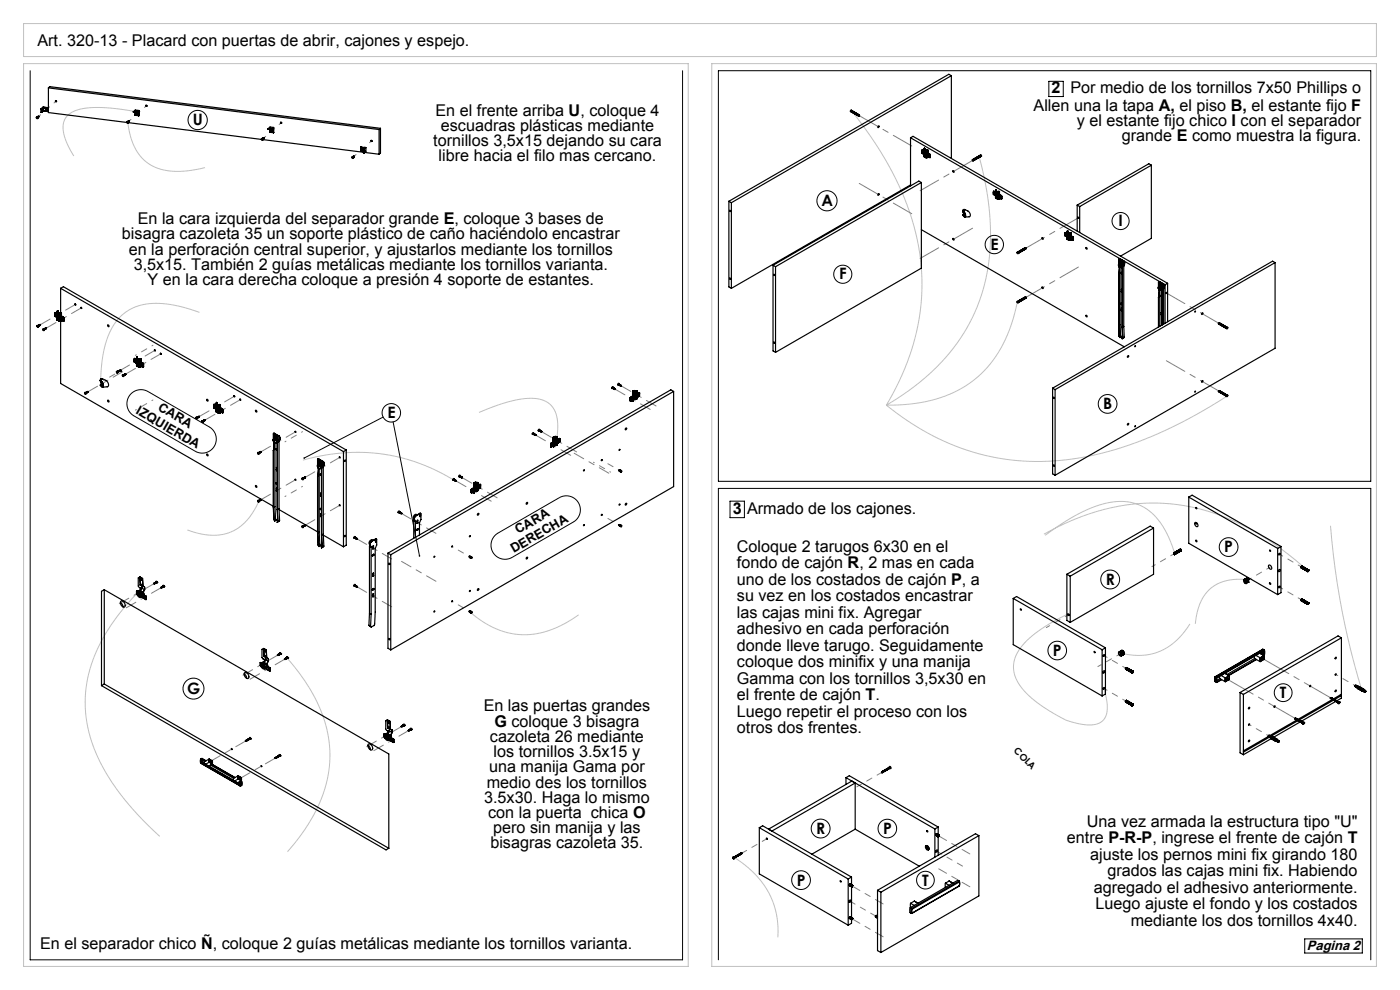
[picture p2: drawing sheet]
<svg xmlns="http://www.w3.org/2000/svg" width="297mm" height="210mm" viewBox="0 0 297 210" stroke-linecap="round" stroke-linejoin="round" font-family="sans-serif">
<defs><g id="words">
<g font-size="3.4">
<text x="7.9" y="9.7">Art. 320-13 - Placard con puertas de abrir, cajones y espejo.</text>
<text x="219.3" y="23.5">Allen una la tapa A, el piso B, el estante fijo F</text>
<text x="223.1" y="19.7">2</text>
<text x="227.1" y="19.7">Por medio de los tornillos 7x50 Phillips o</text>
<text x="92.4" y="24.5">En el frente arriba U, coloque 4</text>
<text x="93.5" y="27.8">escuadras plásticas mediante</text>
<text x="228.4" y="26.7">y el estante fijo chico I con el separador</text>
<text x="238" y="30">grande E como muestra la figura.</text>
<text x="91.9" y="31">tornillos 3,5x15 dejando su cara</text>
<text x="93" y="34.2">libre hacia el filo mas cercano.</text>
<text x="29.2" y="47.6">En la cara izquierda del separador grande E, coloque 3 bases de</text>
<text x="25.9" y="50.8">bisagra cazoleta 35 un soporte plástico de caño haciéndolo encastrar</text>
<text x="27.3" y="54">en la perforación central superior, y ajustarlos mediante los tornillos</text>
<text x="28.4" y="57.2">3,5x15. También 2 guías metálicas mediante los tornillos varianta.</text>
<text x="31.3" y="60.5">Y en la cara derecha coloque a presión 4 soporte de estantes.</text>
<text x="155.4" y="109">3</text>
<text x="158.5" y="109">Armado de los cajones.</text>
<text x="156.3" y="117">Coloque 2 tarugos 6x30 en el</text>
<text x="156.3" y="120.5">fondo de cajón R, 2 mas en cada</text>
<text x="156.3" y="124">uno de los costados de cajón P, a</text>
<text x="156.3" y="127.5">su vez en los costados encastrar</text>
<text x="156.3" y="131">las cajas mini fix. Agregar</text>
<text x="156.3" y="134.5">adhesivo en cada perforación</text>
<text x="156.3" y="138">donde lleve tarugo. Seguidamente</text>
<text x="156.3" y="141.5">coloque dos minifix y una manija</text>
<text x="156.3" y="145">Gamma con los tornillos 3,5x30 en</text>
<text x="156.3" y="148.5">el frente de cajón T.</text>
<text x="102.6" y="150.9">En las puertas grandes</text>
<text x="104.9" y="154.1">G coloque 3 bisagra</text>
<text x="156.3" y="152">Luego repetir el proceso con los</text>
<text x="156.3" y="155.5">otros dos frentes.</text>
<text x="103.9" y="157.4">cazoleta 26 mediante</text>
<text x="104.7" y="160.6">los tornillos 3.5x15 y</text>
<text x="103.3" y="167.1">medio des los tornillos</text>
<text x="103.8" y="163.8">una manija Gama por</text>
<text x="102.7" y="170.3">3.5x30. Haga lo mismo</text>
<text x="103.6" y="173.5">con la puerta chica O</text>
<text x="104" y="180">bisagras cazoleta 35.</text>
<text x="104.6" y="176.7">pero sin manija y las</text>
<text x="226.3" y="178.9">entre P-R-P, ingrese el frente de cajón T</text>
<text x="230.6" y="175.4">Una vez armada la estructura tipo &quot;U&quot;</text>
<text x="231.3" y="182.4">ajuste los pernos mini fix girando 180</text>
<text x="234.9" y="185.9">grados las cajas mini fix. Habiendo</text>
<text x="232.1" y="189.4">agregado el adhesivo anteriormente.</text>
<text x="232.4" y="192.9">Luego ajuste el fondo y los costados</text>
<text x="239.9" y="196.4">mediante los dos tornillos 4x40.</text>
<text x="8.5" y="201.2">En el separador chico Ñ, coloque 2 guías metálicas mediante los tornillos varianta.</text>
</g>
<g font-size="3.3">
<text x="40.9" y="26.6">U</text>
<text x="174.3" y="43.7">A</text>
<text x="237.3" y="48">I</text>
<text x="210.1" y="53">E</text>
<text x="178" y="59.3">F</text>
<text x="82.2" y="88.7">E</text>
<text x="234" y="86.8">B</text>
<text x="259.7" y="117.2">P</text>
<text x="234.6" y="124">R</text>
<text x="223.4" y="139.1">P</text>
<text x="39.7" y="147.2">G</text>
<text x="271.5" y="148">T</text>
<text x="173.2" y="176.9">R</text>
<text x="187.3" y="176.9">P</text>
<text x="169" y="187.9">P</text>
<text x="195.7" y="187.9">T</text>
</g>
<text font-size="2.8" x="277.2" y="201.5">Pagina 2</text>
<g font-size="2.7">
<text x="28.7" y="87.7" transform="rotate(30 28.7 87.7)">IZQUIERDA</text>
<text x="33.3" y="86.9" transform="rotate(30 33.3 86.9)">CARA</text>
<text x="109.9" y="113.4" transform="rotate(-30 109.9 113.4)">CARA</text>
<text x="109" y="117.4" transform="rotate(-30 109 117.4)">DERECHA</text>
</g>
<text font-size="2" x="215" y="159.4" transform="rotate(45 215 159.4)">COLA</text>
</g></defs>
<g fill="none" stroke="#c0c0c0" stroke-width=".21">
<path d="M5 13.5h141v191.5h-141zM5 5h287v7h-287zM151 13.5h141v191.5h-141zM27.1 25.8a11.5 11.5 0 0 0 4.8 9.2 13.7 13.7 0 0 0 9.7 1l1.9-.4M28.7 23.7a28.7 28.7 0 0 0-12.3-.4 3.9 3.9 0 0 0-2.7 5.6l.7 2 1.3 2.2M180.9 23.9a66.3 66.3 0 0 1 13.7 26.9 47.1 47.1 0 0 1-5.8 33.8l-.8 1.3M207.7 33.1a53.4 53.4 0 0 1 1.2 27.2 39.9 39.9 0 0 1-17.3 23.4l-3.6 2.2M42.3 66.3a22.6 22.6 0 0 0-11.8-1.7 10.3 10.3 0 0 0-8 7.8 29 29 0 0 0-1.1 8.3M215.8 63.9a27.2 27.2 0 0 1-9.3 16.8 27.9 27.9 0 0 1-17.2 5.2h-1.3M64.3 97.6a39.1 39.1 0 0 1 31.8 4.2M101.6 87.5a28.8 28.8 0 0 1 11.4-3 5 5 0 0 1 5.3 5.5l-.1 2.6M260.2 84.1a83.8 83.8 0 0 1-32.3 13.2 49.6 49.6 0 0 1-39.9-11.4"/>
<path d="M54.9 106.4a10.9 10.9 0 0 1-7.5 6.9 13.5 13.5 0 0 1-7.6-.9M221.5 113.3a44.8 44.8 0 0 1 29.7-6 50.5 50.5 0 0 1 23.5 11.4l2.7 2.3M221.7 113.6a35 35 0 0 1 13.7-7 10.4 10.4 0 0 1 11.8 5.9l1.1 2.3 .9 2.6M282.3 111.5a162.2 162.2 0 0 0 6.6 34.8M29 125.9a37 37 0 0 0-10.6 19 28.2 28.2 0 0 0 4.7 20.1 60.4 60.4 0 0 0 10.8 12.4M61 139.7a32.8 32.8 0 0 1 8.9 18.5 27.5 27.5 0 0 1-5.8 18.5l-3.1 4M100 130.1a16.3 16.3 0 0 0 16.5 3.6 24.4 24.4 0 0 0 6.3-3.3M226.6 130.2a26.1 26.1 0 0 0-10.4 7.7 6.4 6.4 0 0 0 .6 8.2 27.9 27.9 0 0 0 10.2 6.9 9.6 9.6 0 0 0 6.2 .4 3.6 3.6 0 0 0 1.7-4.1l-.7-3.3M252.4 132.3a12.5 12.5 0 0 1-11.4 6.7l-3.1-.4M264.2 122.9a9 9 0 0 0-8.5 3.1 12.3 12.3 0 0 0-2.1 6.3M155.6 181.8a18.1 18.1 0 0 1 9.4 15v2"/>
</g>
<g fill="none" stroke="#000" stroke-width=".21">
<path d="M6.4 15v188.6h138.4v-188.6M152.4 15h138.4v87.1h-138.4zM222.5 17.3h3.1v3.2h-3.1zM27.8 83.6a2.98 2.98 0 0 1 3.6-.5l13 7.5a2.98 2.98 0 0 1 1.1 4 2.98 2.98 0 0 1-4.1 1.1l-13-7.5a2.98 2.98 0 0 1-.6-4.6zM81.3 88.5l-16.8 8.7M83.4 89.5l5.6 28.4M105.1 113.5l13.6-7.9a2.98 2.98 0 0 1 4 1.1 2.98 2.98 0 0 1-1.1 4l-13 7.5a2.98 2.98 0 0 1-3.8-.7 2.98 2.98 0 0 1 .3-4zM154.9 106.3h3v3.5h-3zM276.8 199.2h12.2v3h-12.2zM152.4 203.6v-100h138.4v100"/>
<circle cx="41.9" cy="25.5" r="2.04"/>
<circle cx="175.4" cy="42.6" r="2.14"/>
<circle cx="178.8" cy="58.2" r="1.92"/>
<circle cx="210.9" cy="51.9" r="1.95"/>
<circle cx="237.7" cy="46.9" r="1.81"/>
<circle cx="83" cy="87.6" r="1.96"/>
<circle cx="235" cy="85.7" r="1.99"/>
<circle cx="260.6" cy="116" r="1.99"/>
<circle cx="224.3" cy="138" r="1.97"/>
<circle cx="235.5" cy="122.9" r="2"/>
<circle cx="41" cy="146.1" r="2.22"/>
<circle cx="272.2" cy="146.9" r="1.89"/>
<circle cx="174.1" cy="175.8" r="2"/>
<circle cx="188.2" cy="175.8" r="1.97"/>
<circle cx="169.9" cy="186.7" r="1.99"/>
<circle cx="196.3" cy="186.7" r="1.88"/>
</g>
<path d="M32.4 73.2l-3.7 2.2M22 80.7l3.6-2.1M32.4 84.8l-3.7 2.2M60.5 93.7l3.7-2.1M125.9 98l3.6 2.2M131.4 99.8l-3.8-2.2M64.2 103.2l-3.7 2.1M95.9 115.9l3.7 2.2M131.4 111.4l-3.8-2.2M99.6 129.7l-3.7-2.2" fill="none" stroke="#808080" stroke-width=".21" stroke-dasharray="15.2 1.3 1.3 1.3" stroke-dashoffset="15"/>
<g fill="none" stroke="#808080" stroke-width=".21" stroke-dasharray="15.2 1.3 1.3 1.3" stroke-dashoffset="12.9">
<path d="M8.6 68.9l7.4-4.3M9.8 69.6l7.4-4.3M25.4 78.6l7.4-4.3M26.7 79.3l7.4-4.2M18.7 83.1l7.3-4.3M42.3 88.3l7.4-4.2M43.5 89.1l7.5-4.3M55.4 95.8l7.3-4.2M113.6 92.3l7.5 4.3M114.9 91.6l7.4 4.3M121.8 96.1l7.4 4.3M130.5 82.6l7.4 4.3"/>
<path d="M131.8 81.8l7.4 4.3M55.4 106l7.3-4.2M64.8 101.2l7.3-4.2M64.8 111.4l7.3-4.2M75.8 114.3l7.3 4.3M85.2 119.1l7.3 4.2M85.2 108.9l7.3 4.2M96.8 102l7.4 4.3M98 101.3l7.5 4.3M32.6 123.8l-7.3 4.3M34.1 124.7l-7.3 4.2M58.9 139l-7.3 4.2"/>
<path d="M60.4 139.8l-7.4 4.3M75.8 124.5l7.3 4.2M85.2 154.1l-7.4 4.3M86.6 155l-7.3 4.2"/>
</g>
<path d="M52.1 157.2l-7.5 4.3M58.4 160.8l-7.5 4.3" fill="none" stroke="#808080" stroke-width=".21" stroke-dasharray="15.2 1.3 1.3 1.3" stroke-dashoffset="12.8"/>
<path d="M8.2 24.7l3.7-3.2M27.4 25.7l3.7-3.3M59.6 26l-3.6 3.3M75.1 33.1l3.7-3.2M265 153.7l4.1 2.4M287.5 145.5l-4.1-2.4" fill="none" stroke="#808080" stroke-width=".21" stroke-dasharray="15.2 1.3 1.3 1.3" stroke-dashoffset="14.7"/>
<path d="M182.3 38.9l11.1 6.4M182.3 24.5l11.1 6.5M206.3 34l-11.1 6.5M206.3 48.4l-11.1 6.4M217.6 52.6l11.2-6.4M217.6 63.1l11.2-6.5M258.6 68.6l-11.2-6.5M258.6 82.9l-11.2-6.4" fill="none" stroke="#808080" stroke-width=".21" stroke-dasharray="15.2 1.3 1.3 1.3" stroke-dashoffset="10.7"/>
<path d="M249.1 117.5l-4.7 2.7M271.4 117.5l4.7 2.8M226.7 130.4l-4.7 2.7M234.2 139l4.7 2.8M269.4 120.3l-4.7 2.8M276.1 127.2l-4.7-2.7M232.9 141.4l4.7-2.7M238.9 148.7l-4.7-2.7" fill="none" stroke="#808080" stroke-width=".21" stroke-dasharray="15.2 1.3 1.3 1.3" stroke-dashoffset="14.4"/>
<path d="M267.8 139.7l14.5 8.3M260.3 144l14.4 8.4" fill="none" stroke="#808080" stroke-width=".21" stroke-dasharray="15.2 1.3 1.3 1.3" stroke-dashoffset="8.8"/>
<path d="M199.1 177.3l6.6 3.8M180.8 187.9l6.6 3.8M187.4 198.7l-6.6-3.8M205.7 188.1l-6.6-3.8" fill="none" stroke="#808080" stroke-width=".21" stroke-dasharray="15.2 1.3 1.3 1.3" stroke-dashoffset="13.3"/>
<path d="M185.8 194.3l-5.5-3.1M198.7 180.5l5.5 3.2" fill="none" stroke="#808080" stroke-width=".21" stroke-dasharray="15.2 1.3 1.3 1.3" stroke-dashoffset="14"/>
<path d="M162.7 177.9l-5.3 3.1M187.1 163.8l-5.3 3.1" fill="none" stroke="#808080" stroke-width=".21" stroke-dasharray="15.2 1.3 1.3 1.3" stroke-dashoffset="14.1"/>
<path d="M64.4 97v.2h.1h-.1l.2 .1 .1-.2zM88.9 117.8v.2l.1 .1v-.2v.2l.1-.1v-.2z" fill="#000"/>
<g fill="none" stroke="#000" stroke-width=".25">
<path d="M10.3 18.6v5.3l16.6 2.1M10.3 18.6l70.1 8.9M10.3 18.6l.3-.2 70.1 8.8M201.8 16.1l-.5-.3-46.7 26.9M201.8 16.1l-46.6 26.9M201.8 16.1v17.5M7.8 25h.2h-.1M7.8 24.9v.1M7.9 24.8v.3zM7.9 24.9l-.1 .1M7.9 25h.1M8 24.8h.1v.1"/>
<path d="M8 24.7h.2v.2M8.1 24.7h.1v.1M8.1 24.6l.1 .1M8.2 24.7h.1M8.7 23.8h.1M8.7 23.8l.1 .1M8.7 23.1h.1M8.7 23.1v.7M8.8 23.8v.1M8.8 23.1v.7M8.8 23.1h.1M8.9 23.1h-.1"/>
<path d="M8.9 23.1h.1M8.9 23.8l-.1 .1M8.9 23.8h-.1M8.9 23.8h.1M8.9 23.1v.7M8.9 23.3v.2M9 23.2l.1 .2-.2 .2zM9.1 22.9h.5zM9.1 23.6l-.2 .2M9.2 22.8l-.3 .3M9.2 22.8h.1M9.2 23v.4"/>
<path d="M9.2 22.8l.9 .1M9.2 23.4l-.1 .2M9.2 22.8l-.1 .1M9.2 23.4l.4 .1M9.4 23.6l.7 .1M9.6 23.5l-.5 .1M9.8 23.1v.2h.2M10.1 23.6v.1M10.1 22.9v.7M10.2 22.9h-.1M10.2 22.9h.1M10.2 23.6l-.1 .1"/>
<path d="M10.2 22.8v.1M10.2 22.8l-1.1-.1-.4 .4M10.2 23.6h-.1M10.2 23.6h.1M10.2 22.9v.7M11.8 21.3l.2 .2M26.9 26h.3M27 25.9l.1 .1M27 25.9l-.1 .1M27 25.8l.1 .3zM27.1 25.9l-.1 .1M27.1 26.1h-.1"/>
<path d="M27.1 26h.1M27.2 25.7l.2 .1h-.3M27.2 25.9v.1M27.2 25.7h.2v.1M27.3 26l28.2 3.6M27.3 25.6l.1 .1M27.4 25.7h.1M28.3 23.7v.1M28.3 23.7h.1M28.3 23.8h.1M28.3 23.8h.7M28.3 23.7l.7 .1"/>
<path d="M28.3 23.8l.8 .1M28.7 24.4v.1M28.7 24.4h.1M28.7 23.9v.5M28.7 23.7h.2M28.7 23.6h.2zM28.7 24.4l.7 .1M28.7 23.9h.1M28.7 24.5l.7 .1M29 24.1v.2h.2M29 23.8h.1M29 23.8l.1 .1"/>
<path d="M29.1 23.8h.1M29.1 23.9h.1M29.1 23.8v.1M29.1 23.8h-.1M29.3 23.7l.1 .3-.2-.2M29.4 24.5v.1M29.4 23.6v.9M29.4 24.6h.1M29.4 24.5h.1M29.4 23.6l-.3 .3M29.5 24.5h.1M29.5 23.4v1.1"/>
<path d="M29.5 23.4l-.8-.1-.4 .4M29.5 23.4l-.4 .4M31 22.3l.2 .2M55.5 29.6h.3M55.5 29.5v.1M55.6 29.4l.1 .3zM55.7 29.5l-.1 .1M55.7 29.7h-.1M55.7 29.6h.1M55.8 29.5v.1M55.8 29.3h.2v.1M55.9 29.6l21.2 2.7"/>
<path d="M55.9 29.2l.1 .1M55.9 29.5v-.2h-.1l.1 .2M56 29.3h.1M56.9 27.3v.1M56.9 27.3h.1M56.9 27.4h.1M56.9 27.4h.7M56.9 27.3l.7 .1M56.9 27.4l.7 .1M57.2 28l.1 .1M57.2 28h.1M57.2 27.5v.5"/>
<path d="M57.2 27.3h.3M57.2 27.2h.3zM57.3 28v.1M57.3 27.5v.5M57.3 28l.7 .1M57.3 27.5h.1M57.3 28.1l.7 .1M57.6 27.7v.2h.2M57.6 27.4v.1M57.6 27.4h.1M57.7 27.4h-.1M57.7 27.4v.1"/>
<path d="M57.7 27.4h.1M57.7 27.5h-.1M57.7 27.5h.1M57.8 27.3l.2 .3-.2-.2M58 28.1v.1M58 27.2v.9M58 28.2h.1M58 28.1h.1M58 27.2l-.3 .3M58.1 28.1h-.1M58.1 28.1h.1M58.1 27l-.8-.1-.4 .4"/>
<path d="M58.1 27l-.4 .4M58.1 27v1.1M59.6 25.9l.1 .2M74.7 33.4h.3zM74.7 33.4h.1M74.8 33.3l.1 .2M74.8 33.5h.1M74.8 33.3h.1M74.8 33.4h.1M74.9 33.4h.1M74.9 33.2l.2 .2zM75 33.1l.1 .2-.2-.1"/>
<path d="M75 33.1h.2v.2M76.5 31.2l.1 .1M76.5 32h.1M76.5 31.2v.8M76.5 31.2h.1M76.6 31.2h-.1M76.6 31.2l1 .1M76.6 32h.1M76.6 31.3l.8 .1M76.6 31.3v.7M76.6 31.2v.1M76.6 31.2l.9 .2"/>
<path d="M76.7 31.5l.1 .2h.1M77.1 32h-.5M77.1 32h.1M77.1 31.7h.1M77.1 32.4l.1 .1M77.1 31.7v.7M77.2 32.5h.1M77.2 31.7v.8M77.2 31.7h.1M77.3 31.5l-.2-.1 .2 .1M77.3 31.9v.2zM77.3 31.9v.2"/>
<path d="M77.4 32.3l3 .4M77.5 31.4h.1M77.5 31.4l-.4 .3M77.6 31.3l-.4 .4M77.6 31.3v.8l-.4 .4M78.7 29.8l.2 .2M80.4 27.5v5.2M80.7 27.2l-.3 .3M80.7 27.2v5.3l-.3 .2M180.7 23.4l-.3 .1 .1 .2M180.7 23.7v.1M180.8 23.6l-.1 .1"/>
<path d="M180.8 23.5l-.2-.1-.1 .1 .2 .3M180.8 23.5l-.1 .1v.2M180.8 23.8h.1M180.9 23.6v-.1a.18 .18 0 0 0-.2 .2 .18 .18 0 0 0 .2 .2M180.9 23.6h.1M180.9 23.7h-.1v.1M181 23.9h.1M181 23.7v-.1a.18 .18 0 0 0-.1 .2 .18 .18 0 0 0 .1 .2M181.1 23.7h-.1v.2M181.2 23.8h-.2l.1 .2 .1-.2M181.3 24.1h.1M181.3 23.9l-.1 .1 .1 .1"/>
<path d="M181.4 23.9h-.1v.2M181.5 23.9l-.2 .1v.2l.2-.2M181.6 24v.2M181.6 24l.1 .1M181.6 24l-.2 .1 .2 .2M181.8 24.1l-.1-.1a.18 .18 0 0 0-.1 .2 .18 .18 0 0 0 .1 .2M181.8 24.1h-.1v.2M181.8 24.4h.1M181.9 24.2l-.1-.1-.1 .2 .2 .1M181.9 24.2h-.1v.2M182 24.3l-.1 .1 .1 .1M182.1 24.3h-.2l.1 .2"/>
<path d="M182.1 24.6h.1M182.2 24.4v-.1a.18 .18 0 0 0-.2 .2 .18 .18 0 0 0 .2 .1M182.2 24.4h-.1v.2M182.3 24.5v.1zM182.3 24.4l-.1 .2M193.2 29.2v10.2M193.2 29.2l54 31.2M193.2 29.2l.5-.3 54 31.2M193.2 39.2l-38 22M195.5 38.7l-.6-.3-30.9 17.9M195.5 38.7l-31 17.9M195.5 38.7v18.2l-31 17.8"/>
<path d="M195.6 32.3v.1M195.6 32v.1M195.6 32.5h.1M195.6 32.1l.3 .1M195.6 32.5l.3 .2M195.6 32.1v.4M195.6 32h.1M195.6 32l.3 .2M195.6 31.9v.1M195.6 31.8h.1M195.6 32l.3 .1M195.7 31.9h-.1"/>
<path d="M195.7 31.8l-.1 .7M195.7 31.9l-.1 .1M195.7 31.9l.3 .2M195.7 31.8l.3 .2M195.7 32.2h.1M195.7 32.2v.1M195.7 31.8h.1M195.7 32.2h-.1l.1 .3M195.7 32.2l.3 .3h-.3M195.7 32.5h.1M195.7 32.4l.2 .1-.1-.1M195.7 32.3l.1 .1"/>
<path d="M195.8 32.3h.1M195.8 32.3v.2zM195.8 32.3v.1M195.8 32.4h.1M195.8 32.5h.1M195.9 32.6l.1 .2zM195.9 32.2h.1M195.9 32.4h-.1M195.9 32.1l.1 .1M195.9 32.1v.1M196 32h.1M196 32.1h-.1"/>
<path d="M196 32.1h.1M196 33.2h.1M196 33.2l.4 .3M196 32.8l.3 .2M196 33.2l.3 .1M196 32.8l.4 .2M196 31.7v1.5M196 31.7h.1M196 32.8h.1M196.1 31.7v.1M196.1 31.5v.1M196.1 31.5h.1"/>
<path d="M196.1 31.8v.4M196.1 32.2l.3 .1M196.1 31.8h.1M196.1 32.2h.1M196.1 31.6h.1M196.1 32.1l.1 .1M196.1 31.4v.1M196.1 31.4v.7M196.1 32.1h.1M196.1 31.6l-.1 .1M196.1 32.4l.2 .1v.2zM196.1 32v.1"/>
<path d="M196.1 32h.1M196.1 31.6v.1M196.1 31.6l.1 .4M196.2 33h.1M196.2 33l.1 .2M196.2 32l-.1 .1M196.2 32h-.1M196.2 33l.1 .1M196.2 31.9l.1 .4M196.2 31.9h.1M196.2 32.4h.1M196.3 31.9h.2"/>
<path d="M196.3 33.3l.1 .1M196.3 31.9v.4M196.3 33v.3M196.3 31.9h.1M196.3 32.3h.1M196.3 31.9l.1 .4M196.4 32.3h.1M196.4 31.9h.1M196.4 33h-.1M196.4 33.4h.1M196.4 33h.1M196.4 33v.4"/>
<path d="M196.4 31.9l.1 1.6M196.5 33.5h.1M196.5 31.9h.1M196.5 31.9v1.5M196.5 33.4v.1M196.6 33.4h.1M196.6 31.9h.1M196.6 32.4l.2 .4M196.6 32.4h.1M196.6 33.3h.1M196.6 31.9v.5M196.6 33.3v.1"/>
<path d="M196.7 32.4l.2 .3M196.7 31.9v.5M196.7 33.3v.1M196.7 31.8h.1M196.7 31.9h.1M196.7 32.3h.1M196.7 32.3l.2 .4M196.7 33.3h.1M196.7 33.4h.1M196.7 31.9h-.1M196.7 31.9v.4M196.7 32.3v.1"/>
<path d="M196.7 33.2v.1M196.8 32.3l.1 .3M196.8 33.4h.1M196.8 31.9v.4M196.8 33.3v.1M196.8 31.9h.1M196.8 33.2v.1M196.8 32.4l.1 .2M196.8 33.2l.5 .2M196.8 33.2l-.2 .1M196.8 33.2h.1M196.8 32.8l.3 .1"/>
<path d="M196.8 31.9v.5M196.8 33.2l-.1 .1M196.9 32.8l-.2 .1 .2 .2M196.9 32.8l.2 .3h-.2M196.9 32.7l-.1 .1M196.9 32.4l.1 .1M196.9 32.8v.1M196.9 32.7l.3 .2M196.9 31.9h-.1M196.9 32.4h-.1M196.9 31.9v.5M196.9 33.3l-.1 .1"/>
<path d="M196.9 33.3h-.1M196.9 33.1h.1M196.9 32.9l-.1 .1M196.9 32.9h.1M196.9 33.2v.1M196.9 33l.2 .1-.1-.1M196.9 33h.1M196.9 32.7h.1M196.9 32.6v.1M196.9 32.6l.3 .2M196.9 32.6l.3 .1M196.9 32.9l.1 .3z"/>
<path d="M197 32.5l-.1 .1M197 32.5l.3 .2M197 33h.1M197 33.1h.1M197.1 33.3l.1 .1M197.1 32.9v.4M197.2 32.9h-.1M197.2 32.9h.1M197.2 33.4h.1M197.2 33.3v.1M197.2 33.3h.1M197.2 32.9v.5"/>
<path d="M197.2 32.7l.2 .2M197.2 32.8l.1 .1M197.2 32.8v.1M197.3 32.7l.1 .2M197.3 32.7h-.1M197.3 33.3l-.1 .1M197.3 32.9v.4M197.4 33.3l-.1 .1M197.4 32.9l-.1 .5M206.3 33.9h.1M206.3 33.9l.2 .1-.1 .1M206.3 33.9l.1 .2"/>
<path d="M206.4 33.8h.2l.1 .2zM206.5 33.8l.2-.1v.2M206.5 33.8l.2 .1M206.6 34h-.1M206.6 33.7l.2-.1 .1 .2-.1 .1M206.7 33.7h.1v.2M206.9 33.5h.2v.2M207 33.6h.1v.1M207 33.8h.1a.18 .18 0 0 0-.1-.2 .18 .18 0 0 0-.2 0h.2l-.1 .2M207.1 33.5l.2-.1v.2M207.1 33.5h.1M207.1 33.5h.2l-.1 .1"/>
<path d="M207.2 33.4l.2-.1v.2M207.2 33.4l.2 .1M207.3 33.3l.2-.1 .1 .3-.2-.2M207.4 33.5v.1M207.5 33.2a.16 .16 0 0 1 .2 0 .16 .16 0 0 1 0 .2M207.5 33.2l.2 .1-.1 .1M207.7 33.1l.2 .2zM207.8 33l.2-.1 .1 .1-.2 .3-.1-.3 .1 .2M207.9 33.3h-.1M208 32.9l.2 .1-.1 .2M244.3 35v15.6l-6.6 3.7M244.3 35l-15.3 8.8"/>
<path d="M244.3 35l-.6-.3-15.2 8.8M154.6 42.7l.6 .3M154.6 42.7v18.2l.6 .3M155.2 43v18.2M164 56.3l.5 .3M164 56.3v18.1l.5 .3M164.5 56.6v18.1M195.5 48.7l43 24.9M204.3 44.8v.1M204.3 44.8h.1M204.3 45.6v.1M204.3 45.7h.1"/>
<path d="M204.3 44.8l.3 .6-.2-.2M204.3 45.7l.2 .2M204.3 44.8l.2 .2M204.3 45.7l.2 .1M204.3 45.7l.2 .3M204.3 44.9l.2 .1M204.3 44.7h.1M204.3 44.7v.1M204.3 45.6h.1M204.3 44.7l.3 .3M204.4 45.6l-.1 .1M204.4 45.6l.1 .2"/>
<path d="M204.4 44.7h-.1M204.4 45.6h.1M204.5 45a.49 .49 0 0 1 0 .9v-.1M204.5 45h.1M204.5 45l.2 .4M204.5 45a.53 .53 0 0 1 .1 1l-.1-.1M204.5 45.9v.1M204.5 45.8h.1M204.5 46h.1M204.5 46h.2M204.6 45h.1M204.6 45h-.1"/>
<path d="M204.6 45l.3 .6-.2 .4M204.6 44.5l-.3 .2M204.7 44.5a.34 .34 0 0 0-.4 .1 .34 .34 0 0 0 0 .4l.1 .2M204.7 44.5l-.4 .2M204.7 44.5h.1M204.7 45.4l-.4 .2M204.7 45.4l-.3 .2M204.7 45.4h.1M204.7 45.4v.4h-.2M204.7 44.5l1 .6a.51 .51 0 0 1-.1 .9h-.9M204.7 44.5l-.3-.1-.1 .4M204.7 44.5l-.3 .2"/>
<path d="M204.7 44.5h-.1M204.7 45.7l-.2 .1M210.7 41.1h.1M210.7 41.2h.1M210.8 40.8l.2 .2M210.8 41.2l.3 .2M210.8 40.7v.1M210.8 40.7h.1M210.8 40.7l.3 .2M210.8 41.3h.1M210.8 40.6v.6M210.8 40.7l.3 .1"/>
<path d="M210.8 40.6l.3 .2M210.9 40.6h-.1M210.9 40.6l.3 .2M210.9 41h-.1l.1 .2M210.9 41h.1M210.9 41.2h.1M210.9 41v.1M210.9 41.1l.2 .1M210.9 41.1h.1M211 41.1h.1M211 41.1h-.1M211 41v.3z"/>
<path d="M211 41l.1 .3-.2-.1M211 41.2v.1M211 41.2h.1M211 41.4l.2 .1zM211 41h.2M211.1 41.2h-.1M211.1 40.9l-.1 .1M211.1 41.2h.1M211.1 40.9h.1M211.1 40.8v.1M211.1 40.8l.1 .1M211.2 40.8h-.1"/>
<path d="M211.2 42h.1M211.2 42l.4 .2M211.2 41.5l.3 .3M211.2 41.9l.3 .2M211.2 41.5l.4 .2M211.2 40.4v1.6M211.2 40.4l.1 .1M211.2 40.4h.1M211.2 41.5h.1M211.3 40.2v.1M211.3 40.2l-.1 1.3M211.3 40.5v.1"/>
<path d="M211.3 40.3v.1M211.3 40.4h.1M211.3 40.6h.1M211.3 40.2h.1M211.3 40.9h.1M211.3 40.3h.1M211.3 40.5h.1M211.3 40.4h-.1M211.3 40.2v.7l.2 .2M211.3 40.8v.1M211.3 41.2h.2v.2zM211.3 40.8h.1"/>
<path d="M211.3 41.8l.1 .1zM211.3 41.8h.1M211.3 40.3v.5M211.4 41.8v.1M211.4 40.6l.1 .4M211.4 40.6h.1M211.4 41.2h.1M211.5 40.6l.1 .1M211.5 42.1h.1M211.5 41.8v.3M211.5 40.6h.1M211.5 41v.1"/>
<path d="M211.5 41h.1M211.5 40.6v.4M211.5 40.6v.5M211.6 41.7l-.1 .1M211.6 42.1h.1M211.6 41.7v.4M211.6 41.7h.1M211.6 40.7h.1M211.6 42.2h.1M211.6 40.7v1.5M211.7 40.6h.1M211.7 40.6l-.1 .1"/>
<path d="M211.7 42.2h.1M211.7 40.6v1.6M211.7 42.2h-.1M211.8 40.6v1.6M211.8 42.2h.1M211.8 40.6h.1M211.8 41.1l.2 .4M211.8 40.6v.5M211.8 42.1v.1M211.9 40.6h.1M211.9 41.1h.1M211.9 41.1l.2 .3"/>
<path d="M211.9 42h.1M211.9 42.2h.1M211.9 40.6h-.1M211.9 42l-.1 .1M211.9 40.6v.5M211.9 42v.2M211.9 41.1h-.1M211.9 42.2h-.1M211.9 41.9v.1M212 40.6h.1M212 41.9l-.1 .1M212 41.1l.1 .2"/>
<path d="M212 41.9h-.2v.2M212 41.9h.1M212 41.5l.3 .2M212 40.6v.5M212 42.1v.1M212 42l-.2 .1M212 41.6l-.1 .1 .1 .2M212 41.5h.1M212 41.6h.1M212 41.6l.1 .1M212 41.5l.3 .1M212 41.1h.1"/>
<path d="M212 42.1h.1M212 41.6v.2M212 42v.1M212.1 41.8h.1M212.1 41.4l.3 .2M212.1 41.4l-.1 .1M212.1 41.8l.1 .1-.1-.1M212.1 42l-.1 .1M212.1 41.4h.1M212.1 41.3l.3 .2M212.1 41.9h.1M212.1 41.7v.1"/>
<path d="M212.1 41.7l.1 .2M212.1 41.7l.1 .2h-.2M212.1 41.3h.1M212.2 41.8h-.1M212.2 41.8l-.1 .1M212.3 42.1h.1M212.3 41.7v.4M212.3 41.6v.1M212.3 41.6l.1 .1M212.4 41.7h-.1M212.4 42.1h.1M212.4 41.7v.4"/>
<path d="M212.4 41.6h.1M212.4 41.6h-.1M212.4 42.1h-.1M212.4 41.6v.1M212.4 41.6v.5M212.4 41.5l.1 .2M212.4 41.5h.1M212.5 42.1h-.1M212.5 41.6v.5M212.5 41.7v.5l-.5-.3M212.5 42.1v.1M212.5 41.7h.1"/>
<path d="M212.5 41.7v.4M215.9 53.5l.2-.1 .1 .2-.2 .1zM215.9 53.6l-.1 .1M216.1 53.4h.1M216.1 53.4h.2v.1M216.1 53.4a.17 .17 0 0 1 .2-.1 .17 .17 0 0 1 .1 .2h-.1M216.1 53.4l.1 .1M216.2 53.5h.1M216.2 53.5v.1M216.3 53.3l.2-.1v.2M216.3 53.3l.2 .1M216.4 53.2l.2-.1 .1 .2h-.1"/>
<path d="M216.4 53.2h.2v.2M216.5 53.4h-.1M216.5 53.1a.16 .16 0 0 1 .3 0 .16 .16 0 0 1 0 .2M216.6 53.1l.2 .1M216.8 53.2l-.1 .1M216.8 52.9h.2v.2M216.9 53h.1v.1M216.9 53.2v-.2h-.2l.2 .1-.1 .1M217 52.9l.2-.1v.2M217 52.9h.1M217 52.9h.2l-.1 .1M217.1 52.8l.2-.1 .1 .2h-.1"/>
<path d="M217.1 52.8l.2 .1M217.2 52.7a.16 .16 0 0 1 .3 0 .16 .16 0 0 1 0 .2v-.1M217.3 52.7l.2 .1-.1 .1M217.3 52.9v.1M217.4 52.6a.17 .17 0 0 1 .2 0 .17 .17 0 0 1 .1 .2h-.1M217.5 52.6h-.1M217.5 52.6l.1 .1M217.6 52.6l.1 .1M217.6 52.7v.1M225.9 49.9h.1M225.9 50h.1M225.9 50l.4 .2"/>
<path d="M225.9 50l.3 .1M225.9 49.6l.3 .1M225.9 49.5v.1M225.9 49.5h.1M226 49.4h.1M226 49.5l-.1 .1M226 49.5l.3 .2M226 49.5h.1M226 49.5h-.1M226 50v.1M226 49.4v.1M226 49.4l-.1 .6"/>
<path d="M226 49.4l.3 .2M226 49.4l.4 .1M226.1 49.7l-.1 .1 .1 .2M226.1 49.7h.1M226.1 49.7l.1 .1M226.1 50h.1M226.1 49.7l-.1 .2M226.1 49.9l.2 .1M226.1 49.9h.1M226.2 49.8v.2M226.2 49.8l.1 .2-.1 .1M226.2 49.9h-.1"/>
<path d="M226.2 50.1l.2 .2M226.2 49.7h.2M226.2 50.1v.1M226.2 50.2l.2 .5M226.2 49.9v.1M226.3 49.7h-.1M226.3 49.7h.1M226.4 49.5h.1M226.3 49.6v.1M226.3 49.6h.1M226.4 50.7h.1M226.4 50.7l.3 .2"/>
<path d="M226.4 50.3l.3 .2M226.4 50.7v.1M226.4 50.8h.1M226.4 50.8l.4 .2M226.4 49.2l.1 .1M226.4 50.3h.1M226.4 49v1.3M226.4 49h.1M226.4 49.7l.2 .1M226.4 49.3h.1M226.4 49.1h.1M226.5 49v.1"/>
<path d="M226.5 49.6l.1 .1M226.5 49.2h.1M226.5 49.1h.1M226.5 49.3h.1M226.5 49.3h-.1M226.5 49h-.1M226.5 49h.1M226.5 49l-.1 .7M226.5 49.2h-.1M226.5 49.1v.1M226.5 49.6h.1M226.5 49.9l.2 .1v.2z"/>
<path d="M226.5 49.1h-.1M226.5 50.5l.1 .2zM226.5 50.5h.1M226.5 49.7h.1M226.5 49.5v.1M226.5 49.5h.1M226.5 49v.6M226.5 50.5l.1 .2M226.6 49.4l.1 .4M226.6 49.4h.1M226.7 50.5v.4M226.7 49.4v.4"/>
<path d="M226.7 49.8h.1M226.7 49.4h.1M226.7 49.4h-.1M226.7 50.5h.1M226.7 50.9h.1M226.8 49.4v1.6M226.8 51h.1M226.9 49.4h.1M226.9 50.9v.1M226.9 49.4h-.1M226.9 49.4v1.5M226.9 50.9l-.1 .1"/>
<path d="M226.9 49.4v1.6M226.9 51h.1M227 49.4h.1M227 49.9l.2 .4M227 49.9l.2 .3M227 49.4v.5M227 50.8v.2M227 49.4h.2M227.1 49.4h.1M227.1 49.9h.1M227.1 49.9l.1 .3M227.1 50.8h.1"/>
<path d="M227.1 50.9h.1M227.1 49.4h-.1M227.1 50.8h-.1M227.1 49.4v.5M227.1 50.8v.1M227.1 49.9h-.1M227.1 50.9l-.1 .1M227.1 50.7v.1M227.1 49.9l.2 .2M227.1 50.9l.1 .1M227.2 50.7l-.1 .1M227.2 49.9l.1 .2"/>
<path d="M227.2 50.7h-.2v.1M227.2 50.7h.1M227.2 50.7l.3 .2M227.2 50.3l.3 .2M227.2 49.4v.5M227.2 50.8v.2M227.2 50.4h.1M227.2 50.4v.1M227.2 50.7l-.2 .1M227.2 50.7l.5 .2M227.2 49.4h.1M227.2 50.4h-.1l.1 .3"/>
<path d="M227.2 50.2v.1M227.2 50.4l.1 .1M227.2 50.2l.3 .2M227.2 49.9h.1M227.2 50.8h.1M227.2 50.6h.1M227.2 50.2h.1M227.3 50.5h.1M227.3 50.5l.1 .1M227.3 50.8h-.1M227.3 50.1l-.1 .1M227.3 50.1l.3 .2"/>
<path d="M227.3 50.1l.3 .1M227.3 50.4l.1 .3zM227.3 50.6v.1M227.5 50.9h.1M227.5 50.5v.4M227.5 50.4v.1M227.5 50.4h.1M227.5 50.4v.5M227.6 50.9h.1M227.6 50.4h.1M227.6 50.9h-.1M227.6 50.4h-.1"/>
<path d="M227.6 50.4v.5M227.6 50.3v.1M227.6 50.3l-.1 .1M227.6 50.2l.1 .2M227.7 50.4v.5M227.7 50.9v.1M227.7 50.9h.1M227.7 50.4h.1M228.5 43.5l.5 .3M228.5 43.5v5.5M229 43.8v5.5M237.3 56.2l.2 .6 .1-.1"/>
<path d="M237.3 56v.2M237.3 56h.1M237.3 58.2v10.8l.1 2.3 .3-.1M237.3 58.2h.1M237.3 56l.3 .7M237.3 58.2v10.8l.3-.1M237.4 55.3l.1 .2M237.4 58l-.1 .2M237.4 55l.1 .2M237.5 56.8l-.1 1.2M237.5 55v.2M237.5 55.2h.1"/>
<path d="M237.5 54.9l-.2 .1v1M237.5 54.9l.8 .5M237.5 55.5a.47 .47 0 0 1 .5 .2 .47 .47 0 0 1-.1 .6l-.4-.3zM237.5 54.9h-.1M237.5 54.9h.1M237.5 55.5a.47 .47 0 0 1 .7 .1 .47 .47 0 0 1-.2 .7v.1l-.1-.1M237.5 55.5a.4 .4 0 0 1 .5 .3 .4 .4 0 0 1-.2 .4l-.3-.3zM237.6 55.2h.1M237.6 55.2h-.1M237.6 55.5v.5l.4 .2M237.6 56.7v12.2M237.7 55.7l.2 .1-.1 .2z"/>
<path d="M237.7 55.7l.2 .1v.2M237.8 57.8l.1 .2M237.9 56h.1M237.9 57.8v.2M237.9 56.6l.1 .1M237.9 57.8l.1 .1M237.9 56.6h.1M237.9 58l.1 .1-.1-.1M237.9 58h.1M238 56.3l.1 .1M238 56.7v.1M238 56.5v.3"/>
<path d="M238 56.5v.1M238 56.7h.1M238 56.6v.1M238 56.6h.1M238 56.6l-.1-.1 .1 .3M238 56.6l.1 15.3M238.1 56.6l-.3-.1 .2 .3M238.1 56.5l-.1 .1M238.1 56.6v12.8M238.1 56.6h.1M238.3 55.5h.1M238.4 55.4l-.1 .1"/>
<path d="M238.4 55.4h-.1M238.4 55.4l.1 .3M238.4 55.4l.2 .3M238.4 55.4v.1M238.4 56.4v12.8M238.4 56.4l-.3 .2M238.4 56.4h.1M238.5 56l-.4 .5M238.5 56h.1M238.5 56l-.4 .6M238.6 56h-.1M238.6 56l-.2 .4"/>
<path d="M238.6 56h.1M238.6 55.7l-.1 .3M238.6 55.7h-.1M245.9 59.9v.1M245.9 59.8h-.1v1.1M245.9 59.8l.9 .5M246 59.7l-.2 .1M246 59.7l-.1 .1M246 59.7l.8 .5M270.5 55.7l-.5-.3-46.7 26.9M270.5 55.7l-46.7 26.9M270.5 55.7v18.2l-46.7 26.9"/>
<path d="M7.9 69l.2 .2v.2l-.2-.1zM7.9 69.2l.2 .1M7.9 69.2h.1M7.9 69.1v.2zM8 69l.1 .2M8 69.2l.1 .1M8 69.2h.1M8 69.1l.1 .1M8 69.2v.1M8.1 69.1h.2M8.1 69.1v.1M8.1 69.1l.1 .1"/>
<path d="M8.1 69.2h.1M8.1 69.2v.1M8.2 69l.1 .1-.1-.1M8.3 69v.1M8.3 69.1h.1M8.3 69l.1 .1-.2-.1M8.3 68.9l.2 .2-.1-.3 .2 .1M8.3 68.9l.1 .1M8.4 68.9l.1 .1M8.6 68.9h.1M9.1 69.8l.3 .1-.1 .2-.2-.1zM9.1 69.9l.2 .1z"/>
<path d="M9.2 69.9h.1M9.2 70v.1M9.2 69.8h.1M9.2 70h.1M9.2 69.9v.1M9.2 69.8v.3M9.2 69.9h-.1M9.3 69.8l.1 .1M9.3 70h-.1M9.4 69.9h.1M9.4 69.9v.1M9.4 69.8h.1"/>
<path d="M9.5 69.7l.1 .2-.2-.2M9.5 69.7l.1 .1M9.6 69.7l.1 .1M9.6 69.8h.1M9.6 69.6l.1 .2-.1-.2M9.7 69.6l.1 .1M9.7 69.6l.1 .1-.2-.1M9.8 69.6v.1M9.8 69.7h-.1M11.6 66.9h.1M11.6 66.5v.1M11.6 67h.1"/>
<path d="M11.6 66.5h.1M11.6 67l.4 .2M11.6 67l.3 .2M11.6 66.6l.3 .1M11.6 66.3h.1M11.6 66.5l.4 .2M11.7 66.4h.1M11.7 66.4v.1M11.7 66.5h-.1M11.7 66.5h.1M11.7 66.5l.3 .2M11.7 67.1h.1"/>
<path d="M11.7 66.3l-.1 .1v.6M11.7 66.4l.4 .2M11.7 66.3l.4 .2M11.8 66.7v.3M11.8 66.7h.1M11.8 66.7l-.2 .1 .2 .2M11.8 66.7l.1 .1M11.8 67l.1 .1M11.8 67h.1M11.8 66.8l.1 .1M11.9 66.8v.2M11.9 66.8l.1 .3h-.1"/>
<path d="M11.9 67.2l.2 .2v.4M11.9 67v.1M11.9 67.2l.2 .2M11.9 66.7l.2 .1M11.9 66.9h.1M11.9 66.9l-.1 .1M12 66.7h-.1M12 66.7h.1M12 67h-.1M12.1 66.6l-.1 .1M12.1 66.6h.1M12.1 66.5h.1"/>
<path d="M12.1 67.8h.1M12.1 67.8l.4 .2M12.1 67.4l.3 .2M12.1 67.4l.4 .2M12.1 66.1v1.3M12.1 67.9h.1M12.1 66.1h.1M12.1 67.9l.5 .2M12.1 66.2h.1M12.1 67.4h.1M12.2 66.1v.2M12.2 65.9v.1"/>
<path d="M12.2 65.9v.2M12.2 66.7l.2 .1M12.2 66h.1M12.2 66.2v.1M12.2 66.7h.1M12.2 66.1h.1M12.2 66.3h.1M12.2 66.2h.1M12.2 66.2v.5M12.2 66.1h-.1M12.2 66v.1M12.2 65.9l.1 .8-.1-.1"/>
<path d="M12.2 65.9h.1M12.2 66.9l.2 .1 .1 .3zM12.2 66.5v.1M12.2 66.5h.1M12.2 66.1v.1M12.3 67.6h.1M12.3 67.6l.1 .2-.1-.2M12.3 66h.1M12.3 67.6l.1 .2M12.3 66.4h.1M12.3 66.4l.1 .4M12.3 66.4v.3l-.1-.1"/>
<path d="M12.4 66.4h.1M12.4 67.6l.1 .5M12.4 66.4v.4M12.4 66.4l.1 .4M12.4 66.8h.1M12.5 66.8h.1M12.5 66.3l.1 .1M12.5 67.6h-.1M12.5 68h.1M12.5 68v.1M12.5 67.6v.5M12.5 67.6h.1"/>
<path d="M12.6 66.4v1.7M12.6 68.1h.1M12.7 66.4h.1M12.7 68.1h.1M12.7 66.4h-.1M12.7 66.4v1.7M12.7 68.1h-.1M12.8 66.4h.1M12.8 66.9l.2 .5M12.8 66.9l.2 .4M12.8 66.3h.2M12.8 66.3v.1"/>
<path d="M12.9 66.9h.1M12.9 66.9l.2 .4M12.9 67.9h.1M12.9 68.1h.1M12.9 66.4h-.1M12.9 61.2l-.1 5.7M12.9 67.9v13.4l45.1 26.1M12.9 67.9l-.1 .1M12.9 66.9h-.1M12.9 68.1h-.1M12.9 61.2l60 34.6M12.9 61.2l.5-.4 60.1 34.7"/>
<path d="M12.9 67.8l-.1 .2M12.9 67.8h.1M12.9 67.8v.1M12.9 66.9l.2 .3M12.9 66.4h.1M12.9 66.4v.5M12.9 67.9v.2M13 66.3v.1M13 67.8l-.1 .1M13 66.9l.1 .2M13 67.8h-.2v.2M13 67.8h.1"/>
<path d="M13 67.8l.3 .2M13 67.4l.3 .1M13 66.4v.5M13 68v.1M13 67.8l.6 .2M13 66.4h.1M13 67.5h-.1l.1 .3M13 67.3v.1M13 66.9l.2 .2M13 67.5h.1M13 67.5h.2M13 67.8h.2"/>
<path d="M13 66.9h.1M13 67.9v.2M13 67.3l.4 .2M13 67.9v.1M13 67.5l.1 .2M13.1 67.9h-.1M13.1 67.7l-.1 .1M13.1 67.3l.3 .2M13.1 67.3h-.1M13.1 67.7l.1 .1M13.1 67.5l.1 .1M13.1 67.9l-.1 .1"/>
<path d="M13.1 67.2v.1M13.1 67.2l.3 .2M13.1 67.1l.3 .2M13.2 67.5l.1 .2-.1 .1M13.2 67.5h.1M13.2 67.1l.3 .2M13.2 67.1h-.1M13.2 67.5v.3M13.2 67.8h.1M13.2 67.6l-.1 .1M13.2 67.6l.1 .1M13.3 67.7l-.1 .1"/>
<path d="M13.3 68h.1M13.3 67.5v.5M13.4 67.5h-.1M13.4 67.5h.1M13.4 68h.1M13.4 67.5v.5M13.4 67.3l.2 .2M13.4 67.4l.1 .1M13.4 67.4v.1M13.5 67.3l.1 .2M13.5 67.3h-.1M13.5 68h-.1"/>
<path d="M13.5 67.5v.5M13.6 67.5v.5M13.6 68l-.1 .1M13.6 67.5h.1M13.6 68h.1M16 64.5l.1 .2M16 64.5h.1M17.2 65.2l.1 .2M22.8 68.9h.2a.2 .2 0 0 1 .2 .2 .2 .2 0 0 1-.3 .2 .2 .2 0 0 1-.1-.3zM24.7 78.8l.3 .1-.1 .3-.2-.2zM24.7 78.9l.2 .1M24.8 78.9h.1"/>
<path d="M24.8 78.8l.1 .3zM24.8 78.8h.1M24.9 78.9h-.2M24.9 78.9v.1M24.9 78.9l-.1 .1M24.9 79l-.1 .1M24.9 78.8l.1 .2M24.9 79h.1M25 78.9h.1M25 78.8v.1M25 79h.1M25 78.8l.1 .1-.2-.1"/>
<path d="M25 78.8l.1 .1M25.1 78.7l.1 .2-.2-.2M25.1 78.7l.1 .1M25.2 78.7l.1 .1-.2-.1M25.2 78.6l.1 .1M25.3 78.6l.1 .1M25.3 78.7v.1M25.3 78.6l.1 .1-.2-.1M25.4 78.6v.1M25.4 78.7h.1M25.5 78.4h.1a.2 .2 0 0 1 .2 .3 .2 .2 0 0 1-.2 .1 .2 .2 0 0 1-.1-.3zM26 79.5l.2 .2v.2l-.2-.2z"/>
<path d="M26 79.6l.2 .1M26 79.6h.1M26 79.6l.1 .1M26.1 79.6v.2M26.1 79.6h.1M26.1 79.5l.1 .2M26.1 79.8h.1M26.1 79.7h.1M26.2 79.6v.1M26.2 79.5l.1 .1M26.2 79.7h.1M26.2 79.7v.1"/>
<path d="M26.3 79.5l.1 .1-.2-.1M26.3 79.5l.1 .1M26.3 79.6h.1M26.4 79.4l.1 .1M26.5 79.4v.1M26.5 79.4l.1 .1-.2-.1v.2l-.1-.1M26.6 79.3v.1M26.6 79.4h.1M26.7 79.3v.1M26.7 79.3h-.1M28.5 76.6v.1M28.5 76.7h.1"/>
<path d="M28.5 76.7l.3 .3M28.5 76.8l.3 .1M28.5 76.3l.3 .2M28.5 76.2v.1M28.5 76.2h.1M28.5 76.2l.4 .2M28.6 76.8h.1M28.6 76.1l-.1 .1M28.6 76.1h-.1v.7M28.6 76.1l.3 .2M28.6 76.5l.1 .2M28.6 76.5h.1"/>
<path d="M28.6 76l-.1 .1M28.6 76l.4 .2M28.6 76v.1M28.6 76.5l.2 .1v.2M28.6 76.5h-.1l.1 .3M28.6 76.8h.2M28.7 76.7l-.1 .1M28.7 76.7l.1 .1M28.7 76.5l.1 .1M28.8 76.5l.1 .2-.1 .1M28.8 76.5h.1M28.8 76.8h.1"/>
<path d="M28.8 76.5h.2M28.8 76.6l-.1 .1M28.8 76.6l.1 .1M28.8 77h.1M28.8 77l.2 .1M28.8 76.4v.1M28.9 76.4h.1h-.2M28.9 76.4h-.1M28.9 76.7l-.1 .1M28.9 76.3v.1M28.9 76.3h.1M29 76.2l-.1 .1"/>
<path d="M29 77.6l.3 .2M29 77.1v.5M29 77.1l.3 .3M29 77.6h.1M29 77.1l.4 .2M29 75.9h.1M29 75.9l.1 .1M29 77.1h.1M29 77.6l.4 .3M29 75.6v1.5M29 75.6l.1 .1M29 76.4h.1"/>
<path d="M29 76.4l.3 .2M29.1 76h.1M29.1 75.7v.1M29.1 75.8h.1M29.1 75.6v.1M29.1 75.6v.8v-.2M29.1 75.9h.1M29.1 75.8h-.1M29.1 75.9l-.1 .5M29.1 75.8l-.1 .1M29.1 75.6h-.1M29.1 76.3l.1 .1"/>
<path d="M29.1 75.7h.1M29.1 76.7l.2 .1v.2zM29.1 76.3h.1M29.1 77.3l.1 .2-.1-.1M29.1 77.3v.1M29.1 76.4h.1M29.1 76.2h.1M29.2 77.4v.1M29.2 76.1h.1M29.2 76.1l.1 .5M29.2 76.1v.3M29.3 77.4l.1 .4"/>
<path d="M29.3 76.1v.5M29.3 76.1h.1M29.3 76.5v.1M29.4 77.3l-.1 .1M29.4 77.8h.1M29.4 77.3h.1M29.4 77.3v.5M29.4 77.9h.1M29.5 76.1l-.1 1.8M29.5 76.1v1.8M29.5 76.1h.1M29.5 76.1h-.2"/>
<path d="M29.5 77.8h.1M29.5 76.1v1.7M29.5 77.8v.1M29.6 76.1v1.7M29.6 76.1h.1M29.6 77.8h.1M29.7 76.1h.1M29.7 76.7l.2 .4M29.7 76.7l.2 .3M29.7 76.1h.2M29.7 76.6h.1M29.7 76.6l.2 .4"/>
<path d="M29.7 77.7h.1M29.7 76.1v.6M29.7 77.7v.1M29.7 76.6v.1M29.7 77.6v.1M29.7 77.6h.2M29.8 77.5l-.1 .2M29.8 76.6l.2 .3M29.8 77.8h-.1M29.8 77.8h.1M29.8 76.1v.5M29.8 77.7v.1"/>
<path d="M29.8 76.1h.1M29.8 77.6v.1M29.9 76.7l.1 .2M29.9 77.5l-.3 .1 .1 .1M29.9 77.5v.1M29.9 77.5l.3 .2M29.9 77.1l.3 .2M29.9 76.1v.6M29.9 77.7v.1M29.9 76.1v.5M29.9 77.6l.5 .2M29.9 76.1h.1"/>
<path d="M29.9 77.2v.2M29.9 77.2h-.1l.1 .3M29.9 77v.1M29.9 76.6l.1 .2M29.9 77.2l.1 .1M29.9 77.5l.1 .1M29.9 77l.4 .2M29.9 76.6v.1M29.9 77.7h.1M29.9 77.6v.1M29.9 77.4v.1M29.9 77h.1"/>
<path d="M29.9 77.4l.2 .1M30 77.2l.1 .2M30 77.6l-.1 .1M30 76.9l-.1 .1M30 76.9l.3 .2M30 77.3l.2 .2-.2 .1M30 77.3h.1M30 76.8l.4 .2M30 76.8v.1M30 77.3l.1 .2M30.1 77.5l-.1 .1M30.1 77.4v.1"/>
<path d="M30.1 77.4h-.2M30.2 77.7l.1 .1M30.2 77.7h.1M30.2 77.3v.4M30.2 77.8h.1M30.2 77.2v.1M30.2 77.2l.1 .1M30.3 77.3h-.1M30.3 77.8h.1M30.3 77.3v.5M30.3 77.2h-.1M30.3 77.2h.1"/>
<path d="M30.3 77.7v.1M30.3 77.7l-.1 .1M30.3 77.7h.1M30.3 77.2v.1M30.3 77.2v.5M30.3 77.1l.1 .2M30.3 77.1l.1 .1M30.3 77.1v.1M30.4 77l.1 .2M30.4 77l-.1 .1M30.4 77.7l-.1 .1M30.4 77.2v.5"/>
<path d="M30.4 77.3v.5M30.5 77.7l-.1 .1M30.5 77.2l-.1 .1M30.5 77.2v.5M32.8 74.2l.1 .2M34.1 75l.1 .1M34.1 74.9v.1M215.8 64l.1 .2zM215.9 63.9l.2-.1 .1 .3-.2 .1zM215.9 64.1h-.1M216.1 63.9h.1M216.1 63.9h.3"/>
<path d="M216.1 63.8a.17 .17 0 0 1 .2 0 .17 .17 0 0 1 .1 .2h-.1M216.2 63.9v.1M216.2 64h.1M216.3 63.7h.2v.2M216.3 63.7l.2 .2M216.4 63.6h.2l.1 .2h-.1M216.4 63.7h.2v.1M216.5 63.9h-.1M216.5 63.6a.16 .16 0 0 1 .3-.1 .16 .16 0 0 1 0 .2M216.6 63.6l.2 .1M216.8 63.7h-.1M216.8 63.4h.2v.1"/>
<path d="M216.9 63.4h.1v.2M216.9 63.6v-.1l-.2-.1 .2 .1-.1 .2M217 63.3h.2v.2M217 63.3h.1M217 63.3l.2 .1-.1 .1M217.1 63.2h.2l.1 .2h-.1M217.1 63.3l.2 .1M217.2 63.2a.16 .16 0 0 1 .3-.1 .16 .16 0 0 1 0 .2M217.3 63.2h.2l-.1 .1M217.3 63.4h.1M217.4 63.1a.17 .17 0 0 1 .2-.1 .17 .17 0 0 1 .1 .3l-.1-.1M217.4 63.1l.2 .1"/>
<path d="M217.6 63l.1 .2M217.6 63.2h.1M237.4 71.3l.2 .3M237.5 71.6h.1M237.6 68.9l.1 2.3M237.7 71.2l.2 .2M237.8 64.3l.1 .2M237.9 71.4l.2 .2M237.9 71.4l-.3 .2M237.9 64.3v.2M237.9 65.8h.1M237.9 64.5l.1 .1"/>
<path d="M237.9 64.3l.1 .1M237.9 65.8l.1 .1M237.9 61.7l.1 .3-.1-.2h.1M237.9 65.7h.1M237.9 65.7v.1M237.9 61.4l.1 .2M237.9 65.3l.1 .2M238 65.9h.1M238 65.7v.2M238 61.6h.1M238 65.5h.1M238 65.7h-.1l.1 .2"/>
<path d="M238 65.4l-.1-.1 .1 .2M238 61.5l-.1-.1 .1 .2M238 65.7h-.2l.2 .3M238.1 69.4l.1 2.3M238.2 71.7l-.1 .2M238.4 69.2l-.3 .2M238.4 69.2l.1 2.3M238.5 71.5l-.3 .2M238.5 71.5l-.4 .4M245.7 61.1h.1M245.7 61.1l.2 .6-.1 1.1M245.7 60.9v.2"/>
<path d="M245.8 61.1l.1 .6M245.8 63.1v6.3M245.8 63.1h.1M245.8 60.9l.3 .7M245.8 60.9h.1M245.8 60.9v.2M245.8 62.8v.3M245.9 60.1l.1 .2M245.9 60.1v-.2l.1 .2M245.9 60.1h.1M245.9 60.4a.47 .47 0 0 1 .6 .2 .47 .47 0 0 1-.2 .6l-.4-.4zM245.9 61.7l-.1 1.1"/>
<path d="M245.9 60v.1M245.9 60l.1 .1M246 60.3a.47 .47 0 0 1 .6 .2 .47 .47 0 0 1-.1 .7M246 60.3l-.2-.2 .1 .3M246 60.4a.4 .4 0 0 1 .4 .2 .4 .4 0 0 1-.1 .5l-.3-.3zM246 60.1h.1M246 60.4v.4l.4 .3M246.1 61.6l-.2 .1M246.1 61.6v7.6M246.1 60.6l.2 .1v.2zM246.1 60.6l.2 .1v.2M246.3 62.7l.1 .2"/>
<path d="M246.3 61.5h.1M246.3 61.5l.2 .1M246.4 66.6l.1 .3-.2-.2h.2M246.4 61.5h.1M246.4 62.9l.1 .1-.2-.1M246.4 62.9h-.1M246.4 66.3l.1 .2M246.4 61.2h.1M246.4 61.4v.2zM246.4 61.5h-.1M246.4 61.6h.1M246.5 61.1v.2l-.1-.1"/>
<path d="M246.5 62.8l-.2-.1v.2M246.5 66.4l-.2-.1 .2 .2M246.5 61.5l-.2-.1 .1 .2M246.5 61.4v.1M246.5 61.4v7.6M246.5 61.4h-.2l.1 .2M246.5 61.4h.1M246.8 60.3v.1M246.8 60.3h.1M246.8 60.2v.2M246.8 60.2v.1M246.8 60.3l.2 .3"/>
<path d="M246.9 61.3l-.1 7.4M246.9 61.3l-.4 .2M246.9 60.9l-.4 .5M246.9 60.9h.1M247 60.9l-.5 .6M247 60.9h.1M247 60.6v.3M247 60.9h-.1M247 60.9l-.1 .4M247 60.6h.1M247.2 60.4v8.2M247.7 60.1l-.5 .3"/>
<path d="M247.7 60.1v8.2M258.5 68.6h.1M258.5 68.6v.1M258.5 68.6v.2v-.1M258.7 68.5l-.2 .1M258.7 68.6v.2M258.7 68.6h.1M258.8 68.6l-.1-.1a.18 .18 0 0 0-.1 .2 .18 .18 0 0 0 .2 .1M258.9 68.7h-.1v.2l.2-.2M259.1 68.7l-.1-.1-.1 .3 .1 .1M259.1 68.8h-.1v.2M259.2 68.8h-.1v.3l.1-.3"/>
<path d="M259.3 69.1h.1M259.3 68.9l-.1 .1 .1 .2M259.4 68.9h-.1v.2M259.5 69.2v-.3a.18 .18 0 0 0-.2 .2 .18 .18 0 0 0 .2 .1M259.6 69.1v.2M259.6 69l.1 .1M259.6 69.1v-.1a.18 .18 0 0 0-.2 .1 .18 .18 0 0 0 .2 .2M259.7 69.3v.1M259.8 69.1h-.1l-.1 .2 .1 .1M259.8 69.2h-.1v.1M259.9 69.2l-.2 .1 .2 .2M260 69.3h-.2l.1 .1"/>
<path d="M260 69.3v.2M260 69.3h.1l-.1 .2M260 69.5l.1-.2 .2 .1-.1 .3-.1-.1M260 69.5l.1 .1M260 69.3l-.1 .1 .1 .2M260.3 69.6h.1M260.3 69.6v.1zM18 83.2l.2 .2v.2l-.2-.1zM18 83.3v.1M18 83.4l.1 .1M18 83.3l.1 .1M18 83.4h.1"/>
<path d="M18.1 83.3v.3M18.1 83.3h.1M18.1 83.2l.1 .1M18.1 83.4h.1M18.1 83.5h.1M18.1 83.3l.1 .1M18.2 83.3v.1M18.2 83.3l.1 .1M18.2 83.4h.1M18.2 83.4v.1M18.3 83.2l.1 .1M18.3 83.4h.1"/>
<path d="M18.3 83.2l.1 .1-.1-.1M18.4 83.2l.1 .1M18.4 83.2l.1 .1-.2-.1M18.5 83.1v.1M18.5 83.3h.1M18.5 83.1l.1 .1M18.6 83.1v.2l-.2-.2M18.6 83.1h.1M21.3 80.7h.1M21.3 80.8h.1M21.3 81.7h.1M21.3 80.7v.1"/>
<path d="M21.3 81.7l.3 .3M21.3 80.7l.3 .7M21.3 80.7l.3 .3M21.3 80.8l.2 .2M21.3 81.7l.2 .2M21.3 80.6h.1M21.3 80.6v.1M21.3 81.6v.1M21.3 81.6h.1M21.4 80.7l.2 .2M21.4 80.7h-.1M21.4 81.6l-.1 .1"/>
<path d="M21.4 81.6l.2 .2M21.4 80.6v.1M21.4 81.6h.1M21.5 81a.61 .61 0 0 1 .1 1l-.1-.1M21.5 81h.1M21.5 81l.2 .4M21.6 81a.77 .77 0 0 1 .1 1.1l-.1-.1M21.6 81.8l-.1 .1M21.6 82h.1M21.6 82l.2 .1M21.6 80.9h.1M21.6 80.9v.1"/>
<path d="M21.6 80.9l.3 .7-.1 .5M21.7 81.4h.1M21.7 81.4l-.4 .2M21.7 80.4a.38 .38 0 0 0-.4 .1 .38 .38 0 0 0 0 .5l.3 .4M21.7 80.4l-.4 .3M21.7 80.4h.1M21.7 81.4l-.3 .2M21.7 81.4l.1 .5-.2-.1M21.7 80.3l1.1 .7a.65 .65 0 0 1 0 1l-1 .1M21.7 80.3a.3 .3 0 0 0-.3 .1 .3 .3 0 0 0-.1 .3M21.7 80.3v.1M21.7 80.4l-.3 .2"/>
<path d="M21.7 80.4l-.4 .2M21.8 81.7l-.2 .1M22.8 84.9h.2a.2 .2 0 0 1 .2 .2 .2 .2 0 0 1-.3 .2 .2 .2 0 0 1-.1-.3zM41.6 88.5l.2 .2v.2l-.2-.2zM41.6 88.7h.1M41.6 88.6h.1M41.6 88.6l.2 .2-.2-.1M41.6 88.6v.1M41.7 88.6v.2zM41.7 88.7h.1M41.7 88.5l.2 .2M41.7 88.6v.1"/>
<path d="M41.7 88.8h.1M41.8 88.6v.1M41.8 88.5l.1 .1M41.8 88.7h.1M41.9 88.7v.1M41.9 88.5l.1 .2-.2-.2M41.9 88.5l.1 .1M42 88.5l.1 .1-.2-.1M42 88.5h.1M42 88.6h.1M42 88.4l.1 .2-.1-.2M42.2 88.5v-.2h-.1l.1 .2-.1-.2v.2"/>
<path d="M42.2 88.3l.1 .1M42.3 88.4h.1M42.8 89.2l.3 .2-.1 .2-.2-.1zM42.9 89.4h.1M42.9 89.4l.1 .1M42.9 89.3l.1 .2zM43 89.2v.1M43 89.4h-.1M43 89.3l.1 .1M43 89.4l-.1 .1M43 89.4v.1M43.1 89.3v.1"/>
<path d="M43.1 89.4h.1M43.1 89.4v.1M43.1 89.2l.1 .1M43.2 89.2v.1M43.2 89.3v.1M43.2 89.2l.1 .1-.2-.1M43.3 89.2v.1M43.3 89.1l.2 .1M43.3 89.1l.1 .1M43.3 89.3h.1M43.4 89.1l.1 .1-.1-.1M43.5 89.2h.1"/>
<path d="M43.5 89l.1 .1M43.5 89h.1M43.9 96.3h.1a.2 .2 0 0 1 .2 .2 .2 .2 0 0 1-.3 .2 .2 .2 0 0 1-.1-.3zM43.9 84.7h.1a.2 .2 0 0 1 .2 .2 .2 .2 0 0 1-.3 .2 .2 .2 0 0 1-.1-.3zM45.3 86.4h.1M45.3 86h.1M45.3 86.5h.1M45.3 86.5l.4 .2M45.3 86l.4 .2M45.4 86h-.1M45.4 86h.1M45.4 86l.3 .1"/>
<path d="M45.4 85.9h.1M45.4 85.9v.1M45.4 86.5l.3 .2M45.4 85.8h-.1v.7M45.4 85.9l.4 .2M45.4 85.8l.4 .2M45.5 85.8h-.1M45.5 85.8l.3 .2M45.5 86.2v.2M45.5 86.2h-.1l.1 .3M45.5 86.2l.1 .1M45.5 86.5l.1 .1"/>
<path d="M45.5 86.4v.1M45.5 86.4l.2 .1M45.6 86.3l.1 .1M45.6 86.3l.1 .2M45.6 86.3l.2 .2-.2 .1M45.7 86.5l-.1 .1M45.7 86.2h.2M45.7 86.4h-.2M45.7 86.4h.1M45.7 86.7l.1 .2v.4M45.7 86.7l.1 .1M45.7 86.1v.1"/>
<path d="M45.7 86.1l.2 .1M45.7 86.1h.1M45.7 86.5h.1M45.8 86h.1M45.8 86.1h-.1M45.8 86.1h.1M45.8 87.3h.1M45.8 87.3l.5 .3M45.8 86.8l.4 .3M45.8 86.8l.5 .3M45.9 87.3v.1M45.9 87.4h.1"/>
<path d="M45.9 85.6l.1 .1M45.9 86.8l.4 .3M45.9 86.8h-.1M45.9 85.4v1.4M45.9 85.4h.1M45.9 86.2l.2 .1M45.9 85.7v.1M45.9 85.5h.1M45.9 86.2h.1M45.9 85.8h.1M45.9 85.7h.1M45.9 85.5v.7"/>
<path d="M45.9 85.6h.1M46 85.4h.1M46 85.4h-.1M46 85.4v.1M46 85.4v.8v-.1M46 85.5h-.1M46 85.6h-.1M46 86.4l.2 .1v.2zM46 85.6h.1M46 86v.1M46 86h.1M46 87.1l.1 .2z"/>
<path d="M46 87.1h.1M46 85.7h-.1M46 85.5h.1M46 87.1l.1 .1M46.1 85.8l-.1 .4v-.1M46.1 85.8h.1M46.1 86.3h.1M46.1 85.8v.5M46.2 87.1v.4M46.2 85.8v.5M46.2 85.8h.1M46.2 86.3h.1"/>
<path d="M46.2 85.8h-.1M46.2 85.8l.1 .1M46.3 87.1h-.1M46.3 87.5h.1M46.3 87.1l-.1 .4M46.3 87.5h-.1M46.3 85.9v1.7M46.3 87.6h.1M46.4 85.8h.1M46.4 87.6h.1M46.4 85.8l-.1 .1M46.4 85.8v1.8"/>
<path d="M46.4 87.6h-.1M46.4 85.8l.1 1.8M46.5 87.6h.1M46.5 85.8h.1M46.5 86.4l.2 .4M46.5 86.4l.3 .4M46.6 85.8h.1M46.6 85.8h-.1M46.6 85.8h-.2M46.6 86.4h.1M46.6 86.4l.2 .3M46.6 87.4h.1"/>
<path d="M46.6 87.5h.1M46.6 87.4h-.1M46.6 85.8l-.1 .6M46.6 87.4l-.1 .2M46.6 86.4h-.1M46.6 87.5l-.1 .1M46.6 87.3l-.1 .1M46.6 87.3h.1M46.6 87.3v.1M46.7 86.4l.1 .3M46.7 87.5v.1M46.7 85.8v.6"/>
<path d="M46.7 87.4v.1M46.7 85.8v.1M46.7 87.3v.1M46.7 86.4l.1 .2M46.7 87.3l.5 .3 .1-.1M46.7 87.3h-.2v.1M46.7 87.3h.1M46.7 86.8l.3 .2M46.7 85.9v.5M46.7 87.4v.2M46.7 85.8h.1M46.8 86.9l-.2 .1 .2 .2"/>
<path d="M46.8 86.8h-.1M46.8 86.4l.1 .2M46.8 86.9h.1M46.8 86.9l.1 .1M46.8 85.8l-.1 .1M46.8 87.2l.1 .1M46.8 86.4h-.1M46.8 85.8v.6M46.8 87.4l-.1 .2M46.8 86.8l.3 .2M46.8 87.4h-.1M46.8 86.9v.3"/>
<path d="M46.8 87.4h.1M46.8 87.2h.1M46.8 86.7l.3 .2M46.8 86.7v.1M46.8 87l.1 .1M46.8 86.7h.1M46.8 86.7l.4 .2M46.8 86.6l.4 .2M46.9 86.6h-.1M46.9 86.6l.3 .2M46.9 87v.2M46.9 87l.1 .3h-.1"/>
<path d="M46.9 87.2v.1M46.9 87.1h.1M46.9 87.1l-.1 .1M47 87.2h-.1M47 87.5h.1M47 87v.5M47.1 87h-.1M47.1 87h.1M47.1 87.5h.1M47.1 87v.5M47.1 86.9l.1 .1M47.1 86.9v.1"/>
<path d="M47.2 87h.1M47.2 87.5h.1M47.2 87h-.1M47.2 87v.5M47.2 86.8l.1 .2M47.2 86.9v.1M47.2 86.9h-.1M47.2 86.8h.1M47.3 87.5v.1M47.3 87v.5M47.3 87h.1M49.7 84l.1 .1"/>
<path d="M49.7 83.9v.1M50.9 84.7l.2 .2M54.2 87h.1a.2 .2 0 0 1 .3 .2 .2 .2 0 0 1-.3 .2 .2 .2 0 0 1-.1-.3zM54.7 96l.2 .1v.3l-.2-.2zM54.7 96.1l.2 .1M54.7 96.1h.1M54.8 96.2h.1M54.8 96v.3zM54.8 96l.2 .2M54.8 96.1h.1M54.9 96h.2M54.9 96.1h.1"/>
<path d="M54.9 96l.1 .1M55 96.1h.1M55 96.2v.1M55.1 95.9l.1 .2-.2-.1M55.1 95.9l.1 .1M55.1 96v.1M55.1 95.9l.1 .1-.1-.1M55.2 95.8l.1 .1M55.3 96h-.1M55.3 95.8v.2l-.2-.2 .2 .2M55.3 95.8l.1 .1M55.4 95.9h.1"/>
<path d="M57.9 93.4l.3 .6M58 93.2l-.1 .2M58 93.2h.1M58 95.6v12l.1 2.6 .2 .3M58 95.6h.1M58 95.6v12M58 93.2l.3 .8M58.1 95.3h.1M58.1 95.3l-.1 .3M58.1 92.4l.1 .2-.1-.1v-.1l.1 .2M58.1 92.1l.1 .1M58.1 94v1.3"/>
<path d="M58.2 92.3l-.1-.2 .2 .1-.1 .1M58.2 92.3h.1M58.2 91.9l-.2 .1v1.2M58.2 91.9l1 .6M58.2 92.6a.52 .52 0 0 1 .6 .3 .52 .52 0 0 1-.2 .6l-.4-.4zM58.2 94l-.1 1.3M58.2 92.2v.1M58.2 92.2l.1 .1M58.2 91.9h-.2M58.2 91.9h.1M58.2 92.6a.53 .53 0 0 1 .7 .2 .53 .53 0 0 1-.1 .7M58.2 92.6a.44 .44 0 0 1 .6 .3 .44 .44 0 0 1-.2 .5l-.4-.3z"/>
<path d="M58.3 92.3h.1M58.3 92.3h-.1M58.3 92.6v.5l.4 .3M58.3 94v13.5M58.3 94h-.1M58.4 92.9l.2 .1v.2zM58.4 92.9h.2v.3M58.6 95.2v.2M58.6 93.2h.1M58.6 95.4l.2 .1M58.7 93.7l.1 .3-.2-.2h.2M58.7 99.5l.1 .3"/>
<path d="M58.7 99.2v.2l-.1-.2 .2 .1M58.7 93.5l.1 .1M58.8 93.5v.1l-.2-.1M58.8 95.3l-.2-.1v.2M58.8 99.6h-.2l.2 .2M58.8 93.8h.1M58.8 93.8v14.3M59.1 92.6h.1M59.2 92.5l-.1 .1M59.2 92.5l.2 .3M59.2 92.5v.1M59.2 93.6v14.3"/>
<path d="M59.2 93.6h.1M59.2 93.6l-.4 .2M59.3 93.2h.1M59.3 93.2l-.5 .6M59.4 93.2h.1M59.4 92.8v.4M59.4 93.2h-.1M59.4 93.2l-.2 .4M59.4 92.8h.1M67.3 98.9l.2 .6-.1 1.2M67.3 98.9h.1M67.4 98.6l-.1 .3"/>
<path d="M67.4 98.6h.1M67.4 98.9l.2 .6M67.4 98.6l.3 .8M67.4 98.6v.3M67.5 97.8l.1 .2-.1-.1v-.1l.1 .2a.53 .53 0 0 1 .7 .2 .53 .53 0 0 1-.2 .7M67.5 97.5l.1 .2M67.5 97.7v-.2l.2 .1-.1 .1M67.5 97.7h.1M67.6 97.4h-.2v1.2M67.6 97.4l.9 .5M67.6 98a.52 .52 0 0 1 .5 .3 .52 .52 0 0 1-.1 .6l-.4-.4zM67.6 99.5l-.1 1.3"/>
<path d="M67.6 97.7h-.1M67.6 97.7h.1M67.6 97.3h-.2M67.6 97.3v.1M67.6 97.3l.9 .6M67.6 98a.44 .44 0 0 1 .5 .3 .44 .44 0 0 1-.2 .6l-.3-.4zM67.7 97.7h.1M67.7 97.7h-.1M67.7 98v.5l.4 .3M67.7 99.4v13.5M67.7 99.4l-.1 .1M67.8 98.3l.2 .1v.2z"/>
<path d="M67.8 98.3h.2v.3M68 98.6h.1M68.1 99.2l.1 .3-.2-.3 .2 .1M68.1 98.9l.1 .1M68.2 98.9v.1l-.2-.1M68.2 99.2v.1M68.2 99.2v17M68.2 99.3v14.2M68.2 99.2h.1M68.5 98h.1M68.5 97.9v.1M68.5 97.9h.1"/>
<path d="M68.6 98l.1 .3M68.6 98l.2 .2M68.6 98h.1M68.6 99v14.3M68.6 99l-.4 .3M68.6 99h.1M68.6 99l-.4 .2M68.7 98.6l-.5 .6M68.7 98.6h.1M68.7 98.3v.3M68.8 98.6l-.2 .4M68.8 98.6h.1"/>
<path d="M68.8 98.2l-.1 .1M68.8 98.6h-.1M68.8 98.2v.4M72.9 95.8v20.2M73.5 95.5l-.6 .3M73.5 95.5v20.1l-.6 .4M113 91.8l.2 .1-.2 .3zM113.1 92.1h.1M113.2 92l-.1 .1M113.2 92h.1M113.3 92l-.1 .1M113.4 92.1v.1"/>
<path d="M113.4 92.1h.1M113.4 92.2l.1-.1v.2M113.5 92.1l-.1 .1M113.5 92.2v.1M113.5 92.2h.1M113.6 92.3h.1M113.6 92.2v.1M113.6 92.2h.1M113.6 92.2l-.1 .1h.1M113.7 92.3h.1M113.7 92.2v.1M114.3 91.1h.2l-.2 .3z"/>
<path d="M114.4 91.2v.1M114.5 91.4v-.2v.2M114.5 91.4l.1-.2-.1 .3M114.5 91.3l.1 .2 .1-.1M114.5 91.3h.1M114.6 91.5l.1-.2v.3M114.7 91.5l.1-.1v.2M114.7 91.4v.1M114.8 91.5v.1M114.8 91.4v.3zM114.9 91.5h.1M114.9 91.6h.1"/>
<path d="M116.8 94.7l.1 .1M116.8 94.2h.1M116.8 94.7h.1M116.8 94.2v.5M116.8 94.1h.1M116.8 94.1v.1M116.9 94.1h-.1M116.9 94.7h.1M116.9 94.2l.1 .6M116.9 94.4h.1M116.9 94.2h.1M116.9 94.6v.1"/>
<path d="M116.9 94.1v.1M116.9 94l-.1 .2M116.9 94h.1M116.9 94.8h.1M117 94l-.2 .2M117 94.1l-.1 .1M117 94.1l-.1 .2 .2 .2M117 94.1l.1 .1M117.1 94.5l-.2 .1M117.1 94v.1M117.1 94.2l-.1 .2 .1 .1M117.1 94.2v.2"/>
<path d="M117.1 94.1h.2M117.1 94.3l-.1 .1h.2M117.1 94.3l.2 .1M117.1 94.1h-.1M117.1 94l.2 .1M117.2 94.2l-.1 .1M117.2 94.4l.1 .1M117.3 94.4h.1M117.3 94.1l.1 .1-.1 .2M117.3 94.1v.3M117.3 94.1l-.2 .1M117.3 93.8l-.4 .2"/>
<path d="M117.3 94.4h-.2M117.3 93.8h.1M117.3 94.4l-.4 .2M117.3 94.5l.2 .1M117.3 94.6h.1M117.3 93.9l-.4 .2M117.3 94.5l-.4 .2M117.3 94.6l-.4 .2M117.3 94.6l.1 .1M117.3 94.6l-.5 .1M117.3 93.8l-.5 .3M117.3 94.6l-.3 .2"/>
<path d="M117.3 94.3l.1 .1M117.3 92.8v.9M117.3 92.8l.1 .1M117.4 94.6v.1M117.4 93.6l-.1 .2M117.4 93.5l-.2 .4M117.4 94.7v.1M117.4 93.6h.1M117.4 94.7h.1M117.4 92.7v.1M117.4 92.9v.7M117.4 94.4l.1 .2"/>
<path d="M117.4 94.4h-.2M117.4 92.9v.1M117.4 92.7h.1M117.4 93h.1M117.4 92.9h.1M117.4 92.8h.1M117.4 92.7l.1 .1M117.4 93.6l-.1 .3M117.4 93.7v.8M117.4 93.1h.1M117.4 93v.1M117.4 92.7v.9"/>
<path d="M117.4 93.7v.8l.4-.2M117.5 94.2l-.1 .1M117.5 93.6l-.2 .3M117.5 94.8h-.1M117.5 92.9h-.1M117.5 93l-.1 .1M117.5 93.6h.1M117.5 94.2h-.1M117.5 93.5l.2-.1-.1 .2M117.5 93.5l.2-.1-.2 .3h.1M117.5 93.5l.2-.1-.1 .3M117.5 94.7v.1"/>
<path d="M117.5 94.6h.1M117.5 94.6v.2M117.5 92.8v.8M117.5 92.8h-.1M117.5 92.8h-.2M117.5 93v.1M117.5 93.9l-.1 .1M117.5 93.9l.1 .1h-.2M117.5 92.9v.2M117.5 92.9v.1M117.5 92.6l.2 .1M117.5 92.6v.3"/>
<path d="M117.6 92.6h.1M117.6 92.6h-.1M117.6 93.6l-.1 .1M117.6 92.9l-.1 .2M117.6 93v.1M117.6 93l-.2 .1M117.6 92.6l.1 .1M117.6 92.6v.4M117.6 94l-.1 .2M117.6 92.6v.5M117.6 93.1h.1M117.6 93.1h-.1"/>
<path d="M117.7 94.2h.1M117.7 93.8v.2M117.7 94.1v.1M117.7 94.2h-.1M117.7 93.4l-.1 .2M117.7 94.2l-.3 .1 .3-.1M117.7 93.8v.4M117.7 92.7v.4M117.7 93.1l-.2 .1M117.7 94.2l-.3 .2M117.8 93.8l-.4 .2M117.8 92.6h-.1"/>
<path d="M117.8 92.6h.1M117.8 94.3h.1M117.8 92.6l-.1 .1M117.8 92.6v1.7M117.8 94.3l.1 .1M117.9 92.6h.1M117.9 94.3h.1M117.9 94.3v.1M117.9 92.6v1.7M118 94.3h.1M118 92.6v.1M118 92.6h-.1"/>
<path d="M118 92.6l-.1 1.8M118 94.3h-.1M118 92.6v.6M118 93.2l.1 .1M118 94.2h.1M118 94.2v.1M118 93.2h.1M118 92.6h.1M118 94.4h.2M118 92.6l.1 .6M118.1 93.2h.1M118.1 94.3h.1"/>
<path d="M118.1 94.2h.1M118.1 93.2v.1M118.1 94.2l-.1 .2M118.1 92.6h.1M118.2 93.2l.1 .1h-.2M118.2 94.2v.2M118.2 92.6v.6M118.2 93.7h.1M118.2 93.2h.1M118.2 92.6h.1M118.2 94.3h.1M118.2 94.2h.1"/>
<path d="M118.2 94.3v.1M118.2 92.6v.1M118.2 93.8l-.2 .4M118.2 93.8h.1M118.2 93.2h.2M118.2 92.6l.2 .6M118.2 93.2l.1 .1M118.3 93.4h.1M118.3 93.4l-.2 .2 .1 .1M118.3 93.8l-.2 .4M118.3 93.8v.1M118.3 93.4l-.1 .3"/>
<path d="M118.3 93.4l.1 .1M118.3 93.7l-.1 .1M118.3 93.7h.1M118.3 93.2h.1M118.3 94l-.1 .2M118.3 93.9l-.1 .3M118.3 94h.1M118.4 93.7l-.2 .1M118.4 94l-.2 .4M118.4 94l-.2 .2M118.4 93.6h.1M118.4 93.3h.1"/>
<path d="M118.4 93.5l-.1 .2h.1M118.4 93.6h-.1M118.4 93.3l-.1 .1M118.4 93.3l.1 .1M118.5 93.4l-.1 .2zM118.5 93.4l.1 .1-.1 .2M118.5 93.4l-.2 .2 .1 .1M118.5 93.6l-.1 .1M118.5 93.4l-.1 .1M118.5 93.2v.1h-.1M118.6 93.6h.1M118.6 93.2v.2l-.2-.1"/>
<path d="M118.6 93.6l.1 .1M118.6 93.6l-.3 .2M118.6 93.1v.3M118.6 93.5v.1M118.7 93.1h.1M118.7 93l-.4 .2M118.7 93h.1M118.7 93.1l-.4 .3M118.7 93.7l-.4 .2M118.7 93.8l-.4 .2M118.7 93.8h.1M118.7 93l.1 .1"/>
<path d="M118.7 93l-.3 .2M118.7 93.8l-.3 .2M118.7 93.6v.1M118.7 93.1h-.1M118.7 93.1v.5M118.8 93v.1M118.8 93.6l-.1 .2M118.8 93.1h.1M118.8 93.1v.5M118.8 93.6h.1M118.8 93.6l-.4 .4M129.9 82.1h.2l-.2 .3z"/>
<path d="M130 82.3h.1M130 82.2v.1M130.1 82.3v.1M130.1 82.3h.1M130.1 82.4l.1-.2-.1 .3M130.1 82.2v.2M130.2 82.3v.2M130.2 82.3l.1 .1M130.3 82.5v-.2v.2M130.3 82.4v.1M130.4 82.4l-.1 .1M130.5 82.5v.1"/>
<path d="M130.5 82.5h.1M130.5 82.5l-.1 .1h.1M130.6 82.5l-.1 .1M130.6 82.5h-.1M131.1 81.4h.2l-.2 .3zM131.3 81.5l-.1 .1M131.3 99.8l.2 .2M131.3 99.8h.1M131.4 81.7l.1-.1v.2M131.4 81.5l-.1 .2M131.4 81.5h-.1M131.4 81.5l-.1 .1"/>
<path d="M131.4 99.7l-.1 .1M131.4 99.7h.1M131.4 81.6v.1M131.4 81.6h.1M131.5 100h.1M131.5 81.6v.1M131.6 81.7l-.1 .1 .2-.2-.1 .3M131.6 81.7h.1M131.6 99.7l-.2-.1-.1 .2M131.7 81.7l-.1 .1M131.7 99.8l-.2 .2M131.7 99.8l.2 .1"/>
<path d="M131.7 99.7l-.2 .2 .2 .2M131.7 81.8v.1l.1-.1M131.8 81.8h.1M131.8 99.9l.1 .1-.1 .1zM131.9 100h-.2l.1 .1M132.8 90.8a.16 .16 0 0 1 .1 .3 .16 .16 0 0 1-.3 0zM133.7 85h.1M133.7 84.3h.1M133.7 84.3v.1M133.7 84.4v.6M133.7 84.4h.1M133.7 85l.1 .1"/>
<path d="M133.7 84.5v.5M133.8 84.9h.1M133.8 84.7h.1M133.8 84.4h.1M133.8 84.9l-.1 .1M133.8 84.9v.1M133.8 84.4l-.1 .6M133.8 84.4l-.1 .1M133.8 85v.1M133.8 84.3l-.1 .2M133.9 84.3v.1M133.9 84.4l-.1 .2 .1 .1-.1 .1"/>
<path d="M133.9 84.4l.1 .1M133.9 84.6l.1 .1M134 84.7l-.2 .1M134 84.6h.1M134 84.3h.1M134 84.5l-.1 .2h.1M134 84.3l.2 .1M134 84.3l-.1 .1M134 84.3l.1 .1M134.1 84.7h.1M134.1 84.4l-.1 .2M134.1 84.7v.1"/>
<path d="M134.1 84.7l-.3 .2M134.1 84.2l-.3 .2M134.1 84.4l.1 .1-.1 .1M134.1 84.4l-.2 .2 .1 .1M134.1 84.4v.2M134.1 84.4l-.1 .1M134.1 84.1l-.4 .2M134.1 84.6l-.1 .1M134.1 84.1h.1M134.1 84.8l.2 .1M134.1 84.2h.1M134.1 84.8l-.3 .2"/>
<path d="M134.1 84.8l.1 .1M134.2 84.9h.1M134.2 84.1l-.4 .2M134.2 84.9l-.4 .2M134.2 84.6l.1 .1M134.2 83.1v.8M134.2 83.1h.1M134.2 83.1l.1 .1M134.2 84.8h-.1M134.2 84.8l.1 .1M134.2 83.9l-.1 .2M134.2 83.8l-.1 .3"/>
<path d="M134.2 84.9l.1 .2M134.2 83.9h.1M134.2 83v.1M134.2 83.2v.7M134.2 84.7l.1 .2M134.2 84.7h-.1M134.3 83.2h.1M134.3 83.2v.1M134.3 83h.1M134.3 83.3v.1M134.3 83.9l-.1 .2M134.3 84.9v.2"/>
<path d="M134.3 83.4h.1M134.3 85.1h.1M134.3 83.1v.1M134.3 83v.9M134.3 84.2h.2M134.3 84.5h.1M134.3 84v.8l.4-.2M134.3 83.9l-.2 .3M134.3 83.3h.1M134.3 85h.1M134.3 85v.1M134.3 83.9h.2v-.3l-.2 .2 .3-.2-.1 .3h-.2"/>
<path d="M134.3 83.9h.1M134.3 83.8l-.2 .4M134.3 83.8l.2-.1-.1 .2M134.3 83.8h.1M134.3 84.9v.1M134.3 83l-.1 .1M134.3 83.3v.6M134.4 83.2l-.1 .1M134.4 82.9h.1M134.4 83.9h.1M134.4 83.3h.1M134.4 83.3h-.1"/>
<path d="M134.4 82.9v.3M134.4 82.9v.4M134.4 84.3v.1zM134.5 82.9h.1M134.5 82.9v.4M134.5 83.3h.1M134.5 83.3l.1 .1M134.5 83.3l-.2 .1M134.5 84.4l.1 .1M134.5 84.1v.2h-.2M134.5 84.4h.1M134.5 83.7l-.1 .2"/>
<path d="M134.6 84.1v.4M134.6 84.5h.1M134.6 82.9v.5M134.6 83.4l-.3 .1M134.6 84.5l-.3 .2M134.6 84.5l-.3 .1M134.6 84l-.3 .2M134.7 82.8h.1M134.7 84.6h.1M134.7 84.6l-.4 .2M134.7 82.9h-.2M134.7 82.9h.1"/>
<path d="M134.7 82.9v1.7M134.7 82.8l.1 .1M134.7 82.9l.1 1.7M134.8 82.9h.1M134.8 84.6h.1M134.8 82.9v1.7M134.9 82.9v.5M134.9 84.6h.1M134.9 83.4l.1 .2M134.9 84.5h.1M134.9 84.5v.1M134.9 83.4h.1"/>
<path d="M134.9 82.9h.1M135 83.4l.2 .2M135 84.5v.1M135 82.9v.5M135.1 83.9v.2M135.1 83.4v.1M135.1 84.6h-.2M135.1 83.4h.1M135.1 84.5v.1M135.1 84.5h.1M135.1 84.6h.1M135.1 82.9h.1"/>
<path d="M135.1 82.9v.5M135.1 84l-.2 .5M135.1 84v.1M135.1 83.4l.2 .2M135.1 82.9h-.2M135.1 83.4l.1 .1M135.1 84.1l-.2 .4M135.1 82.9h-.1M135.1 84.6h-.1M135.1 84.1h.1M135.1 83.6h.1M135.1 83.6l-.1 .2 .1 .1"/>
<path d="M135.1 84.1l.1 .1M135.1 83.7v.2M135.1 83.7h.2M135.2 84h-.1M135.2 83.6h-.1M135.2 83.6h-.2M135.2 83.5h-.1M135.2 83.5h.1M135.2 84.2l-.1 .3M135.2 84.2l-.2 .3M135.2 83.6h.1M135.2 84.2h.1"/>
<path d="M135.2 84.3l-.1 .2M135.3 83.8h.1M135.2 83.8v.1M135.3 83.7l-.1 .2 .1 .1M135.3 83.7v.3M135.3 83.7h.2l-.1 .2M135.3 83.6l-.2 .1M135.3 83.8v.2M135.3 83.6l.1 .1M135.3 83.8l.1 .1M135.3 83.5l.1 .1M135.3 83.7v.1z"/>
<path d="M135.4 83.7h.1l-.1 .2M135.4 83.7h-.1M135.4 83.9l-.1 .1M135.4 83.5v.1M135.4 83.9h.1M135.4 83.4l.1 .3-.2-.1M135.5 83.9v.1M135.5 83.9l-.4 .2M135.5 83.9h.1M135.5 83.8v.1M135.5 83.4h.1M135.5 83.4l-.3 .2"/>
<path d="M135.5 83.3h.1M135.5 83.3l-.3 .2M135.5 84l-.3 .2M135.5 84l.1 .1M135.6 83.3l.1 .1M135.6 83.3l-.4 .3M135.6 84.1l-.4 .1M135.6 83.3l-.4 .2M135.6 83.9l-.1 .1M135.6 83.4h-.1M135.6 83.4l-.1 .3M135.6 83.3v.1"/>
<path d="M135.6 83.4v.5M135.6 83.4h.1M135.7 83.9l-.2 .1M135.7 83.9l-.1 .2M135.7 83.4v.5M142.9 83l-.6-.3-60 34.6M142.9 83l-60 34.7M142.9 83v20.2l-60 34.7M223.3 82.3l.5 .3M223.3 82.3v18.2l.5 .3M223.8 82.6v18.2M258.5 83h.1"/>
<path d="M258.5 83v.1v-.1M258.7 82.9l-.2 .1M258.7 82.9v.3M258.7 82.9l.1 .1M258.8 82.9h-.1a.18 .18 0 0 0-.1 .1 .18 .18 0 0 0 .2 .2M258.9 83l-.1 .1v.2l.2-.2M259.1 83.1l-.1-.1-.1 .2 .1 .2M259.1 83.1l-.1 .1v.1M259.2 83.2h-.1v.2l.1-.2M259.3 83.5h.1M259.3 83.3l-.1 .1 .1 .1M259.4 83.3h-.1v.2"/>
<path d="M259.5 83.6v-.3a.18 .18 0 0 0-.2 .1 .18 .18 0 0 0 .2 .2M259.6 83.4v.3M259.6 83.4l.1 .1M259.6 83.4v-.1a.18 .18 0 0 0-.2 .2 .18 .18 0 0 0 .2 .2M259.8 83.5l-.1-.1-.1 .2 .1 .2M259.8 83.5l-.1 .1v.1M259.9 83.6l-.2 .1 .2 .2M260 83.6l-.2 .1 .1 .1M260 83.9h.1M260 83.7v.2M260 83.7h.1l-.1 .2M260 83.9l.1-.2 .2 .1-.1 .2h-.1"/>
<path d="M260 83.9l.1 .1M260 83.7l-.1 .1 .1 .1M260.3 84h.1M260.3 83.9v.1zM54.2 103h.1a.2 .2 0 0 1 .3 .2 .2 .2 0 0 1-.3 .2 .2 .2 0 0 1-.1-.3zM54.7 106.1l.2 .2v.2l-.2-.1zM54.7 106.3l.2 .1M54.7 106.3h.1M54.8 106.2v.2zM54.8 106.1l.1 .1M54.8 106.3h.1M54.8 106.4h.1"/>
<path d="M54.8 106.2l.2 .1M54.9 106.3l-.1 .1M54.9 106.2l.1 .1M55 106.3h.1M55 106.3v.1M55 106.1l.1 .2-.2-.1M55 106.1l.1 .1M55.1 106.1l.1 .1-.2-.1M55.1 106.1l.1 .1M55.1 106.2h.1M55.2 106l.1 .1M55.3 106.1h-.1"/>
<path d="M55.3 106l.1 .1-.2-.1M55.3 106h.1M55.4 106h.1M58 107.6l.1 2.6M58.1 110.2l.2 .3M58.3 107.5l.1 2.5M58.3 107.5l-.3 .1M58.4 110l.2 .3M58.4 110l-.3 .2M58.6 102.4l.1 .2M58.6 110.3l.3 .2M58.6 110.3l-.3 .2"/>
<path d="M58.6 102.4v.3M58.6 102.7l.2 .1M58.6 102.4l.2 .1M58.7 103.9l.1 .3M58.7 102.6l.1 .1M58.7 102.6l-.1 .1M58.7 103.5v.3l-.1-.2h.2M58.8 104h-.2l.2 .2M58.8 108.1v2.7M58.8 108.1l.2 2.5M59 110.6l-.2 .2M59.2 107.9l-.4 .2"/>
<path d="M59.2 107.9l.1 2.5M59.2 108.1l8.2 4.7M59.3 110.4l-.3 .2M59.3 110.4l-.5 .4M64.1 101.4l.2 .2v.2l-.2-.2zM64.1 111.6l.2 .1v.2l-.2-.1zM64.1 111.7l.2 .1M64.1 101.5l.2 .1M64.1 101.5h.1M64.1 111.7h.1M64.1 101.5l.1 .1M64.2 101.5v.2z"/>
<path d="M64.2 111.6v.3zM64.2 101.4l.1 .2M64.2 111.6h.1M64.2 101.5h-.1M64.2 111.7h-.1M64.2 101.6h.1M64.2 101.7h.1M64.2 111.8h.1M64.2 111.7v.1M64.2 111.6l.1 .1M64.3 111.6v.1M64.3 111.8h.1"/>
<path d="M64.3 101.4l.2 .1M64.3 101.5v.1M64.3 111.7h.1M64.3 101.4l.1 .1M64.3 111.6l.1 .1M64.3 101.6h.1M64.3 101.6v.1M64.3 111.7v.1M64.4 111.6l.1 .1-.2-.1M64.4 111.5l.1 .1M64.4 111.5h.3M64.5 101.3l.1 .1"/>
<path d="M64.5 111.5l.1 .1M64.5 101.5h.1M64.5 111.6h.1M64.5 101.3v.2l-.1-.1M64.6 101.3v.1M64.6 101.3l.1 .1-.2-.1M64.6 111.4l.1 .2-.2-.2M64.6 101.2l.1 .1M64.6 111.4l.1 .1M64.7 111.5h-.1M64.7 111.4l.1 .1-.2-.1M64.7 101.2l.1 .1"/>
<path d="M64.7 111.4l.1 .1M64.8 101.3h.1M67.4 101v12l.1 2.6 .2 .3M67.4 101h.1M67.4 101v12.1M67.4 113.1l.1 2.5 .3-.2M67.4 100.7l.1 .1M67.4 100.7v.3M67.5 100.8l-.1 .2M67.6 115.9h.1M67.7 112.9l.1 2.5M67.7 112.9l-.3 .2"/>
<path d="M67.8 115.4l.2 .4M68 100.6v.2M68 107.8l.1 .3M68 115.8l.3 .1M68 115.8l-.3 .1M68 108.1l.2 .1M68 100.8l.2 .1M68.1 109.3l.1 .3-.2-.2h.2M68.1 105l.1 .2M68.1 108.1h-.1M68.1 108.1h.1M68.1 104.6v.2l-.1-.2 .2 .1"/>
<path d="M68.1 108.9l.1 .3M68.2 108l-.3-.2 .1 .3M68.2 100.7l-.3-.1 .1 .2M68.2 109h-.2l.2 .2M68.2 105.1l-.2-.1 .2 .3M68.2 113.5l.1 2.6M68.3 116.1l-.1 .1M68.6 113.3l-.4 .2M68.6 113.3l.1 2.5M68.6 113.5l4.3 2.5M68.7 115.8l-.4 .3M68.7 115.8l-.5 .4"/>
<path d="M75.1 113.9h.3l-.3 .3zM75.3 114.1h.1M75.3 114v.1M75.4 114l-.1 .1M75.4 114h.1M75.4 114l-.1 .1 .1-.1v.2M75.5 114.1l-.1 .1M75.5 114.1v.2M75.5 114.1h.1M75.5 114.3l.1-.2v.2M75.6 114.3l.1-.2v.3M75.6 114.2v.1"/>
<path d="M75.7 114.2v.1M75.8 114.3h-.1l.1 .1M75.8 114.3h.1M75.8 114.3v.1M78.4 115.8l.3 .2M78.4 115.8v14.3M78.4 115.8h.1M78.5 115.6h.1M78.5 115.6l-.1 .2M78.5 115.5l.1-.6 .5-.3a.53 .53 0 0 0-.7 .2 .53 .53 0 0 0 .1 .7M78.5 115.2h.1M78.5 115.2v.4"/>
<path d="M78.5 115.6l.2 .4M78.7 115l-.2 .2M78.7 116h.1M78.7 115h.1M78.7 114.9l.1 .1M78.7 116v14.3M78.7 114.9h.1M78.8 115h-.1M78.8 115l-.1-.1-.2 .3M79 117.9h.1M79.1 115.8h.2l-.2 .2zM79.2 115.8l-.1 .2"/>
<path d="M79.2 117.6v.2M79.2 117.8h.1M79.2 117.8l-.2 .1M79.2 116.1l-.1 .3M79.3 117.6v.2M79.3 117.6l-.3 .2 .1 .1M79.3 117.8l-.2 .1M79.3 117.6l-.1 .2M79.6 114.7h.1M79.7 114.3h.2M79.7 114.3h.1M79.7 114.3l-1 .6"/>
<path d="M79.7 114.6v.1M79.7 114.6l-.1 .1M79.7 114.3l.2 .1v1.2l-.3 .7-.1 16.1-.2 .3-.6 .3M79.7 114.3l-.9 .6M79.7 114.8h.2l-.2 .2zM79.7 114.7l.1-.2-.2 .1 .1 .1M79.7 114.7h.1M79.8 114.5l-.1 .1M79.8 114.8l-.1 .2M82.3 117.3l.6 .4M82.3 117.3v20.2l.6 .4M82.9 117.7v20.2"/>
<path d="M84.5 108.4l.2 .1-.2 .3zM84.6 108.7h.1M84.7 108.6l-.1 .1M84.7 108.6l.1 .2M84.7 108.6h.1M84.8 108.6l-.1 .2M84.8 108.6h.1M84.8 108.8l.1-.2v.3M84.8 108.7v.1M84.9 108.7v.1M85 108.8h-.1M85.1 108.8l-.1 .1"/>
<path d="M85.1 108.8h.1M85.2 108.8l-.1 .2 .1-.1M85.2 108.9h.1M87.8 110.4v3.8M87.8 110.4h.1M87.8 110.4l.3 .2M87.9 110.1l-.1 .3M87.9 110l.1-.5 .5-.3a.53 .53 0 0 0-.7 .2 .53 .53 0 0 0 .1 .7M87.9 110.1h.1M87.9 109.8h.1M87.9 110.1v.1M87.9 109.8v.3"/>
<path d="M87.9 110.2h.1M87.9 109.8v.4M87.9 110.2l.2 .4M88.1 109.6l-.2 .2M88.1 110.6h.1M88.1 109.5v.1M88.1 109.4l.1 .2M88.1 110.6v3.4M88.1 109.4l.1 .1M88.2 109.6h-.1M88.2 109.6l-.2-.1-.1 .3M88.4 112.5h.1"/>
<path d="M88.5 110.4h.2l-.2 .2zM88.6 110.3l-.1 .3M88.6 112.2v.2M88.6 112.4h.1M88.6 112.4l-.2 .1M88.6 110.7l-.1 .3M88.7 112.4v-.3l-.3 .2 .1 .2M88.7 112.4l-.2 .1M88.7 112.1l-.1 .3M89 109.3h.1M89.1 108.9h.1M89.1 108.9l-1 .5"/>
<path d="M89.1 109.2h.1M89.1 109.2l-.1 .1M89.1 108.9l.2 .1v1.2l-.3 .7v2.6M89.1 108.9l-.9 .6M89.1 109.4h.1l-.1 .2zM89.1 109.2l.1-.1-.2 .1v.1M89.2 109.1l-.1 .1M89.2 109.3l-.1 .3M96.1 101.6h.3l-.3 .3zM96.2 101.8h.1M96.3 101.7l-.1 .1M96.4 101.7l-.1 .1"/>
<path d="M96.4 101.7h.1M96.4 101.9v-.2v.2M96.4 101.7l-.1 .2M96.5 101.8l-.1 .1M96.5 101.8v.2M96.5 101.8h.1M96.5 102l.1-.2v.2M96.6 101.9v.1M96.7 101.9l-.1 .1M96.7 101.9l.1 .2M96.7 101.9l.1 .1M96.8 102h-.2l.2 .1"/>
<path d="M96.8 102h.1M97.4 100.8l.2 .1-.2 .3zM97.5 101.1h.1M97.6 101l-.1 .1M97.6 101h.1M97.6 101.1l.2-.1v.2M97.6 101l-.1 .2 .1-.2M97.7 101v.2M97.7 101v.1M97.8 101.2l.1-.1v.2M97.8 101.1l-.1 .1M97.8 101.1v.2"/>
<path d="M97.8 101.1h.1M97.9 101.2v.1M98 101.3v.1M98 101.2v.1M98 101.2l.1 .1M98 101.2l-.1 .1 .1 .1M98.1 101.3h.1M99.6 118.1l.1 .2M99.6 118v.1M99.7 118h-.1M99.7 118.3l.1 .1M99.8 118.3v.1"/>
<path d="M99.8 118.3l.2 .1M99.9 118h-.2l-.1 .1M99.9 118.1l-.1 .2M99.9 118.4h.2M99.9 104h.1M100 103.8h.1M100 103.8v.7M100 103.8v.1M100 118.1l-.2 .2M100 104.5h.1M100 118.3h.1l-.1 .1zM100 104.4h.1"/>
<path d="M100 103.9l.1 .6M100 104.4l.1 .1M100 104.1h.1M100 103.9h.1M100.1 103.9h-.1M100.1 103.7l-.2 .3M100.1 103.7v.1M100.1 103.9h.1M100.1 103.8l-.1 .1M100.1 104.5h.1M100.1 103.8l-.1 .2M100.1 118.2l-.2-.2-.2 .3"/>
<path d="M100.1 103.8l.1 .1M100.1 118.3l-.2 .1M100.1 118.3h.1M100.2 103.9v.3l.2-.3M100.2 103.9l-.1 .2 .1 .1M100.2 104.2l-.2 .1M100.3 104h.1M100.3 104l-.1 .1M100.3 103.7v.1M100.3 104l.2-.1-.1 .2M100.3 103.8h.2M100.3 103.8l-.1 .1"/>
<path d="M100.3 103.8l.1 .1M100.3 104l.1 .1M100.3 104l-.1 .1 .2 .1M100.3 103.7l.1 .1M100.4 103.9l-.1 .1M100.4 104.2v.1M100.4 104.1l.1 .1M100.4 103.9h.1l-.1 .2M100.4 103.6h.1M100.4 103.6l-.3 .1M100.4 104.1l-.4 .3M100.4 104.3h.2"/>
<path d="M100.4 103.6l-.3 .3M100.4 104.3l-.3 .2M100.4 104.3h.1M100.4 104.3l.2 .1M100.4 103.6l-.3 .2M100.5 102.6v.8M100.5 102.6h.1M100.5 104.3v.1M100.5 104.3h-.1M100.5 104.3h.1M100.5 103.4l-.1 .1M100.5 103.3l-.2 .3"/>
<path d="M100.5 103.4l-.1 .2M100.5 104.4l.1 .2M100.5 104.4h.1M100.5 103.4h.1M100.5 102.5v.9M100.5 104.2l.1 .1M100.5 104.2h-.1M100.5 102.7h.1M100.5 102.4v.1M100.5 102.5h.1M100.6 102.7h.1M100.6 102.4h.1"/>
<path d="M100.6 104.4l-.5 .1M100.6 103.4l-.2 .2M100.6 102.7v.1M100.6 102.6h.1M100.6 102.5l-.1 .1M100.6 102.4h-.1M100.6 102.5h.1M100.6 102.6l-.1 .1M100.6 103.5v.7M100.6 104.4v.2M100.6 102.8h.1M100.6 102.6v.1"/>
<path d="M100.6 102.4v1M100.6 103.9v.1M100.6 103.3l-.2 .3M100.6 104.5v.1M100.6 104.5h.1M100.6 103.4l.2-.1v-.2l-.2 .1 .2-.1v.3h-.2v.8M100.6 103.3l.1 .1M100.6 103.3l.2-.2-.1 .3M100.6 104.4v.1M100.6 104.3v.2M100.6 103.3h.1M100.6 102.5v.8"/>
<path d="M100.6 103.7h.1M100.7 102.7l-.1 .1M100.7 102.7h.1M100.7 102.3h.1M100.7 102.3v.4M100.7 103.4h.1M100.7 102.8h.1M100.7 102.8h-.1M100.7 102.4h.1M100.7 102.4v.4M100.7 103.8l-.1 .1M100.8 102.4h.1"/>
<path d="M100.8 102.4v.4M100.8 102.8h.1M100.8 102.8l-.2 .1M100.8 102.3v.1M100.8 103.7l-.2 .1M100.8 103.9h.1M100.8 103.6v.1M100.8 103.2l-.1 .2M100.8 103.5v.4M100.8 103.9l-.2 .2M100.8 102.8l-.2 .2M100.9 103.9l-.3 .3"/>
<path d="M100.9 103.9l-.3 .2M100.9 103.5v.4M100.9 103.5l-.3 .2M100.9 102.3l-.1 .1M100.9 102.3h.1M100.9 104h.1M100.9 104l-.3 .2M100.9 102.3l.1 .1M100.9 102.3v1.7M100.9 104l.1 .1M100.9 104l.2 .1M101 102.4h.1"/>
<path d="M101 104.1h.1M101 102.4v1.7M101 102.4h-.2M101.1 102.4h.1M101.1 102.3h.1M101.1 104.1h.1M101.1 102.4v1.7M101.1 102.4l.1 .5M101.2 102.9l.1 .2M101.2 102.9h.1M101.2 103.9v.1M101.2 103.9l-.1 .2"/>
<path d="M101.2 104.1h.1M101.2 102.3v.1M101.2 102.4h.1M101.2 102.4v.5M101.2 104h.1M101.2 104v.1M101.3 102.9l.2 .2M101.3 104v.1M101.3 102.4v.5M101.3 103.4l.1 .1M101.3 102.9l.1 .1M101.3 102.9h.1"/>
<path d="M101.3 103.9l.1 .2M101.3 104.1h.1M101.3 103.9h.1M101.3 102.4h-.2M101.3 104.1h-.2M101.3 102.4h.1M101.3 102.4l.1 .5M101.4 103.5l-.2 .4M101.4 103.5h.1M101.4 102.4l.1 .5M101.4 103h.1M101.4 102.4h.1"/>
<path d="M101.4 102.4h-.1M101.4 103.5v.1M101.4 108.9a.16 .16 0 0 1 .1 .3 .16 .16 0 0 1-.2 0zM101.4 103.1h.1M101.4 103.1l-.1 .2 .1 .1M101.4 103.6l-.2 .4M101.4 103.6l.1 .1M101.4 103.1l-.1 .3M101.4 103.1l.1 .1M101.5 103.1h-.2M101.5 102.9l-.1 .1M101.5 103.7l-.2 .2"/>
<path d="M101.5 103.7l-.2 .3M101.5 103.7h.1M101.5 103.7l-.1 .4M101.5 103.7l-.1 .2M101.5 103.3h.1M101.5 103.3l.1-.1-.1 .1M101.5 103.3h-.1M101.5 103v.1M101.5 103.2l-.1 .2 .1 .1M101.5 103.2v.2v-.1M101.5 103.1h-.1M101.5 103.1h.2"/>
<path d="M101.5 103.3l.2 .1M101.5 103l.2 .1M101.7 103.1l.1 .1-.1 .2M101.7 103.4l-.3 .1M101.7 103.1l-.2 .1M101.7 102.9v.2M101.7 103.3l.1 .1M101.7 103.3h.1M101.7 102.9v.2h-.2M101.8 103.4v.1M101.8 103.4l-.4 .2M101.8 103.4h.1"/>
<path d="M101.8 103.3v.1M101.8 102.9h.1M101.8 102.7l.1 .1M101.8 102.7l-.3 .2M101.8 102.7v.1M101.8 102.8l.1 .1M101.8 102.8v.1M101.8 102.8l-.3 .3M101.8 103.5l-.3 .2M101.8 103.5h.1M101.8 102.8h.2M101.8 102.8h.1"/>
<path d="M101.8 102.8l-.3 .2-.1-.1M101.9 103.4l-.1 .1M101.9 102.9l-.1 .2M101.9 102.9v.5M101.9 102.8h.1M101.9 103.3l-.1 .2M101.9 102.8v.5M101.9 103.3h.1M102 103.3l-.2 .2M111.7 118.2a.18 .18 0 0 1 .2 .3 .16 .16 0 0 1-.3 0zM111.7 106.6a.16 .16 0 0 1 .2 .2 .16 .16 0 0 1-.3 .1zM131.3 111.4l.2 .2"/>
<path d="M131.3 111.4h.1M131.4 111.3l-.1 .1M131.4 111.3h.1M131.5 111.6l.1 .1M131.5 111.6l.2 .1M131.6 111.3h-.2l-.1 .1M131.7 111.4l-.2 .2M131.8 111.6h.1l-.1 .1zM131.9 111.5l-.3-.2-.1 .4M131.9 111.6h-.2l.1 .1M132.8 106.8a.16 .16 0 0 1 .1 .2 .16 .16 0 0 1-.3 .1zM244.7 112l-.7-.4-17.7 10.2"/>
<path d="M244.7 112l-17.7 10.2M244.7 112v9.8l-17.7 10.2M249 117.4h.1M249 117.3v.1M249 117.3h.1M249 117.5h.1M249.1 117.6h.1M249.1 117.3h.1M249.1 117.3h-.1M249.1 117.3l.1 .1M249.2 117.4h.1M249.2 117.6h.1"/>
<path d="M249.2 117.4v.1M249.2 117.5h.1M249.2 117.5v.1M250.4 116.5h.1M250.4 116.5l-1.4 .8M250.5 116.5h.1M250.5 116.5v.1M250.5 116.5l-1.4 .8M250.5 116.6l-1.4 .7M250.5 116.6h.1M250.6 116.6h.1M250.6 116.6l-1.4 .8"/>
<path d="M250.6 116.6v.1M250.6 116.8h.1M250.6 116.7h.1M250.6 116.7l-1.4 .8M250.6 116.8l-1.4 .8M250.6 116.7l-1.4 .9M252.2 105.4v9.8l18.8 10.9M252.2 105.4l18.8 10.9M252.2 105.4l.7-.4 18.9 10.9M253.5 110.9a.5 .5 0 0 1 .5 .2 .5 .5 0 0 1-.1 .6l-.4-.3zM253.7 110.8h-.1a.17 .17 0 0 0 .1 .3 .17 .17 0 0 0 .2-.1M253.7 107.6l.2 .3z"/>
<path d="M269.2 119.9a.5 .5 0 0 1 .5 .3 .5 .5 0 0 1-.1 .6l-.4-.4zM269.4 116.7l.1 .3zM271 116.3v9.8M271.8 115.9v9.8l-.8 .4M271.8 115.9l-.8 .4M22.1 125.1l-.6 .3v20M22.1 125.1v20M22.1 125.1l60.4 34.8v20M25.5 127.8l.4 .4 .2 .5M25.6 127.5a.76 .76 0 0 1 .8 .4 .76 .76 0 0 1-.1 .9 .9 .9 0 0 1-.7-1.3zM29 126v.1M29 125.5v.5"/>
<path d="M29 125.4h.1M29 125.9l.1 .2M29 125.9h.1M29 125.4v.5M29 125.9v.1M29 125.4v.1M29 126.1l1.9 1.1M29.1 125.9v.1M29.1 125.4v.5M29.1 126.1l1.9 1.1M29.1 126.1h-.1M29.1 125.4l.5 .3"/>
<path d="M29.1 125.4h.1M29.1 126v.1M29.1 126l1.9 1.1M29.2 126.2v.1M29.2 126.2h.1M29.2 126.3l.4 .4h.4M29.2 125.7h.1M29.2 125.7l.1 .2M29.3 126.2l-.1 .1M29.3 125.8h-.1M29.3 125.8h.1M29.3 125.5h.1"/>
<path d="M29.5 125.4l-.2 .1M29.6 124.7h.3M29.6 122.4l-.3 .2v1.7l.2 .3 .4 .1M29.6 122.4h.1M29.6 122.4l.1 1.7M29.7 125.2l-.2 .4M29.7 126l.4 .4h.3M29.7 126h.1M29.7 125.6h.1M29.7 125.6v.4M29.7 125.2h.1M29.7 126l.3 .4h.4"/>
<path d="M29.7 125.6l.1 .1M29.7 122.4l.2 .1v.5h.2M29.7 122.4l.1 1.7M29.7 124.1l.4 .2M29.8 125.9v.1M29.8 125.7v.2M29.8 125.2l-.2 .5M29.8 126l.1 .3M29.8 125.2h-.1M29.8 124.1l.4 .1M29.8 124.1h-.1M29.8 125.5l-.1 .1"/>
<path d="M29.8 125.5h.1M29.8 125.4v.1M29.8 125.4l.1 .1M29.9 125.5h-.1M29.9 124.7l-.1 .6M29.9 126.3h.1M30 124l.1 .2M30 125.5l-.2 .2M30 122.8l-.1 .1M30.1 122.6l.1 .1M30.1 122.6v.5M30.1 122.6h-.1"/>
<path d="M30.1 123.1h-.1M30.1 124.8h.1M30.1 124.3v.5M30.1 124.8l-.3 .5M30.1 123v.1M30.2 124.2l-.1 .1M30.2 124.2v.6M30.2 124.8l-.4 .6 .5 .3 .4-.6M30.2 124.2l.5 .3M30.2 124.8l.5 .3M30.2 125.7v.1M30.2 125.7h.1"/>
<path d="M30.2 125.6v.1M30.2 125.7l-.4 .2M30.2 125.8l.2 .2M30.2 125.8l-.4 .2M30.2 122.7h.1M30.2 122.7l.1 1.6M30.3 125.7h.1M30.3 125.7l-.1 .1M30.3 125.7l.1 .3M30.4 126.4h.1M30.4 126v.4M30.4 126l-.5 .3"/>
<path d="M30.4 125.6l.1 .6M30.4 126h.1M30.5 126.2l.5 .3M30.5 126.2h.1M30.7 125.1h.1M30.7 124.5v.6M30.7 126.6h.1M30.7 126.5l.1 .2zM30.7 126.6l.1 .1M30.9 127.2h.1M31 127.2h.1M31 127.2h-.1"/>
<path d="M31 126.5l.1 .1M31 126.5h.1M31 126.5v.1M31 127.1h.1M31 127.1v.1M31 126.6h.1M31 126.6v.5M31.1 127.1l-.1 .1M31.1 126.6v.5M32.6 123.8h.1M32.7 123.7l-.1 .1M32.8 123.7v.1"/>
<path d="M32.8 123.7h.1M32.9 123.6l.1 .1M33 123.6h.1M33 123.7l-.2-.1 .1 .2-.1-.2v.2l-.1-.1 .1 .2-.2-.1M33 123.5l.1 .1M33.1 123.5l.1 .1M33.1 123.5h-.1M33.1 123.4v.1M33.1 123.5h.1M33.1 123.7l-.2-.2 .1 .2M33.1 123.3l.2 .1v.3l-.2-.2zM33.1 123.6h.1"/>
<path d="M33.2 123.6v.1M33.2 123.4l.1 .1M33.2 123.4l.1 .2zM33.2 123.4v.1M33.3 123.4h-.1M33.3 123.5v.1zM33.3 123.5h.1M34.1 124.6l.1 .1M34.1 124.6l.2 .1M34.2 124.6h-.1M34.2 124.6h.1M34.3 124.5l.2 .1"/>
<path d="M34.3 124.5h.1M34.4 124.7l-.2-.2 .1 .2M34.4 124.5l.1 .1M34.4 124.6l-.1-.1 .1 .1M34.5 124.4v.1M34.5 124.4h.1M34.5 124.4l.1 .1M34.6 124.4l.1 .1M34.6 124.4h.1M34.6 124.4h-.1M34.6 124.3l.1 .2M34.6 124.3v.1"/>
<path d="M34.6 124.3h.1M34.6 124.2l.3 .1-.1 .2-.2-.1zM34.6 124.5h.1M34.6 124.3l.2 .1M34.6 124.3h.2M34.7 124.5h.1M34.7 124.3h.1M34.8 124.2l-.1 .1M34.8 124.2l-.1 .2M34.8 124.4h-.1M34.8 124.4h.1M55.9 139.8l.2 .1"/>
<path d="M55.9 137.6l-.3 .1v1.8l.2 .3 .3 .1M55.9 137.6h.1M55.9 137.6l.1 1.7M56 137.6l.2 .1v.5h.1M56 137.6l.1 1.6M56 139.3l.3 .1M56 139.2l.4 .2M56.1 139.2l-.1 .1M56.1 139.9l-.2 .9M56.2 139.1l.1 .2M56.3 138l-.1 .1M56.3 137.8l.2 .1"/>
<path d="M56.3 137.8v.4M56.3 137.8h.1M56.3 138.2h.1M56.3 139.9h.1M56.3 139.4v.5M56.3 139.9l-.3 .6M56.4 139.4h-.1M56.4 139.9l-.3 .7 .5 .2M56.4 139.9l.5 .3M56.4 139.4v.5M56.4 139.4l.5 .3M56.5 137.9l.1 1.6"/>
<path d="M56.9 139.7v.6M56.9 139.7h.1M58.9 138.9h.1M59 139l-.2-.1 .2 .1M59 138.9h.1M59.1 138.8v.2v-.3l.1 .2v-.2l.1 .1M59.1 139l-.2-.2 .1 .2M59.2 138.8h.1M59.2 138.7l.1 .1M59.2 138.7h.1M59.3 138.7l.1 .1M59.3 138.6v.1"/>
<path d="M59.3 138.7h.1M59.3 138.6l.1 .2M59.3 138.6h.1M59.3 138.5v.1M59.4 138.4l.2 .2v.2l-.2-.1zM59.4 138.8h.1M59.4 138.6h.1M59.5 138.6h-.1M59.5 138.5v.3zM59.5 138.6v.1M59.5 138.6l.1 .1M59.5 138.5v.1"/>
<path d="M59.5 138.7h.1M59.6 138.7h-.1M60.3 139.8h.2M60.3 139.8l.2 .1M60.4 139.8h.1M60.5 139.7l.1 .1M60.6 139.7v.1M60.6 139.7l.1 .1M60.6 139.7h.1M60.6 139.8l-.2-.1 .1 .1M60.7 139.6v.1M60.7 139.6l.1 .1"/>
<path d="M60.7 139.6h.1M60.8 139.7l-.2-.1 .1 .1M60.8 139.5l.1 .1M60.8 139.5h.1M60.8 139.4v.1M60.8 139.7l-.1-.1 .1 .1M60.9 139.3l.2 .1v.3l-.2-.1zM60.9 139.6h.1M60.9 139.6l.1 .1M61 139.5h-.1M61 139.5v.1M61 139.5h.1"/>
<path d="M61 139.4v.2zM61 139.4h.1M61 139.6h.1M61.1 139.5l-.1 .1M75.1 124l.3 .1-.3 .3zM75.3 124.3h.1M75.3 124.2v.1M75.4 124.2v.2l.1-.2M75.4 124.2h.1M75.4 124.2l-.1 .1M75.5 124.3l-.1 .1 .2-.1v.2M75.6 124.3v.1"/>
<path d="M75.7 124.4v.1M75.7 124.4h.1M75.7 124.5h.1M75.8 124.4l-.1 .1h.1M75.8 124.5h.1M75.8 124.5h-.1M75.8 124.4v.1M75.8 124.4h.1M78.3 132.6l.3 .2M78.3 132.6l.4 .4M78.4 130.1l.3 .2M78.4 130.1l-.1 2.5"/>
<path d="M78.6 132.8l.1 .2M78.7 130.3l-.1 2.5M79 125.1v.1M79 125.1l.1 .1M79.1 121.6h.2l-.2 .2zM79.1 126h.2l-.2 .2zM79.2 121.6v.1M79.2 121.9v.2M79.2 124.9v.1M79.2 125.9v.1M79.2 126.3v.2M79.2 121.6l-.1 .2"/>
<path d="M79.2 125.9l-.1 .2M79.2 125l.1 .1M79.2 125l-.2 .1M79.2 121.9l-.1 .3M79.2 126.3l-.1 .3M79.3 125.1v-.3l-.3 .2 .1 .2M79.3 125.1l-.2 .1M79.3 124.8l-.1 .2M99.6 129.8l.1 .1M99.7 129.6l-.1 .2M99.7 129.9l.1 .1M99.8 129.9v.1"/>
<path d="M99.8 129.9l.2 .2M99.9 129.7l-.2-.1-.1 .2M99.9 130h.2M100 129.7l-.3 .2M100 129.7l-.2 .2M100 129.9h.1l-.1 .1zM100.1 129.8l-.2-.1-.1 .2M100.1 129.9l-.2 .1M100.1 129.9h.1M101.4 124.9a.16 .16 0 0 1 .1 .2 .16 .16 0 0 1-.2 .1zM214.9 126.9v9.8l18.9 10.9M214.9 126.9l18.9 10.9"/>
<path d="M214.9 126.9l.8-.4 18.8 10.9M226.3 121.8v9.8l.7 .4M226.3 121.8l.7 .4M227 122.2v9.8M233.8 137.8v9.8M234.5 137.4l-.7 .4M234.5 137.4v9.8l-.7 .4M237.6 139l.3 .1M237.7 138.8l.5 .2-.3-.2M237.7 138.9l-.1 .1M237.7 138.9l.3 .2M237.8 138.5l-.1 .4"/>
<path d="M237.8 138h.3l-.7 .3M237.9 138.6l-.1-.1a.31 .31 0 0 0-.5-.2 .31 .31 0 0 0 .1 .5l.2 .3h.3M237.9 138.5v.1M237.9 138.6l-.3-.2v.6M237.9 138.6v.2M237.9 138.8l.4 .1M237.9 138a.53 .53 0 0 1 .5 .2 .53 .53 0 0 1 0 .7M238 139.1l-.1 .1M238 139.1h-.1M238 138.3l.1 .4zM238.1 138l.3 .3a.29 .29 0 0 1 .1 .4 .29 .29 0 0 1-.4 .1v-.2M238.1 138l-.4 .3 .2 .3"/>
<path d="M238.1 138.3l.2 .2-.2 .2M238.1 138v.3M238.1 138.3h-.1M238.3 138.9h.1M238.3 138.9l-.2 .1M263.9 123a.5 .5 0 0 1 .5 .2 .5 .5 0 0 1-.1 .6l-.4-.3zM264 123.3l.1 .1M264.1 123.3h.1M264.1 123.3h-.1M264.1 122.8a.41 .41 0 0 1 .7 .3M264.1 123.3v-.1l.2 .3-.1-.1M264.1 123.4v.1"/>
<path d="M264.2 123.5h-.1M264.2 123.5h.1M264.2 123.2l-.1 .1M264.2 123.3v.2M264.2 123.3l-.1 .1M264.2 123.4h.1M264.2 123.4l-.1 .1M264.3 122.8l-.4 .1M264.3 122.8l-.3 .1M264.3 122.7a.37 .37 0 0 1 .4 0 .37 .37 0 0 1 .2 .3M264.4 122.8l.2 .4M264.4 122.8l-.2 .1 .4 .6-.2 .3"/>
<path d="M264.4 123.4l.1 .1-.1 .1zM264.4 122.8v.2l.2 .2M264.4 123.4v.2M264.4 122.6h.3l.2 .4M264.5 123.1v.1h.1M264.7 123.5h.2M264.7 123.5h-.1M264.7 122.9v-.1l.2 .2M264.7 123.4v.1M264.7 123.4l.2 .1M264.7 123.3l.2 .2M264.7 122.9v.1"/>
<path d="M264.7 123.1v.2M264.7 123.3v.1M264.8 123.1l-.2 .1M266.1 139.2v.5M266.1 139.7l1.2 .7M266.2 139.7l-5.9 3.4M266.4 139l.9 .5M266.5 139.9l-5.9 3.4M266.6 139.9l-5.9 3.4M267.2 138.6l.9 .5M267.3 139.7l.4 .2M267.4 139.6l.7-.5v.8l-.7 .4z"/>
<path d="M267.7 139.4l.2 .1M267.8 139.5l.2 .1-.3 .3zM267.8 139.6v.2zM267.8 137.7l.1 .1M267.9 137.7v.1M267.9 138.7l-.2 .1M267.9 138.7l.3 .2M267.9 138.2v.5M267.9 137.8h.1M267.9 137.8l-10.1 5.8M267.9 137.8l.3 .1M267.9 139.7l.2 .2"/>
<path d="M267.9 138.1v.6M268.1 139l.2-.3-.1-.8-10.1 5.8M268.1 139.1v.8l-.8 .5v-.9M268.1 139.1l-.8 .4M268.2 138.9v-.9l-10.1 5.8v.9l1-.6M268.2 138.9l-.2 .1M271.3 120.9l.1-.1a.18 .18 0 0 1 .1 .3 .18 .18 0 0 1-.3 0zM276 120.3l1.4 .9M276 127.3l1.4 .8M276 120.3l1.4 .8M276 120.4l1.4 .8M276 127.4l1.4 .8"/>
<path d="M276 120.3h.1M276 127.3h.1M276 120.3v.1M276 120.4h.1M276 127.4h.1M276 127.2l1.4 .8M276 127.2h.1M276 127.2v.1M276 120.2l1.4 .9M276 120.2h.1M276.1 120.2l1.3 .8M276.1 120.2h.1"/>
<path d="M276.1 120.2h-.1M276.1 127.2h-.1M276.1 127.2h.1M276.1 127.1v.1M276.1 120.2l1.4 .7M276.1 127.1l1.4 .8M276.1 127.1h.1M276.1 120.1v.1M276.1 120.1l1.4 .8M276.1 120.1h.1M276.2 120.1h.1M276.2 127.1h.1"/>
<path d="M276.2 120.1l1.4 .8M276.2 127.1l1.4 .8M277.4 121.1h.1M277.4 128.1h.1M277.4 121.1v.1M277.4 128.1v.1M277.4 128.2h.1M277.4 128v.1M277.4 121.2h.1M277.4 128h.1M277.4 121v.1M277.4 121h.1"/>
<path d="M277.4 127.9v.1M277.4 127.9h.1M277.5 121.2h-.1M277.5 128.2h-.1M277.5 127.9h-.1M277.5 127.9h.1M277.5 120.9l-.1 .1M277.5 120.9h.1M277.5 121.2h.1M277.5 128.2h.1M277.5 121h.1l-.1 .2zM277.5 128h.1l-.1 .2z"/>
<path d="M277.6 128.1h.1M277.6 120.9h.1M277.6 127.9h.1M277.6 120.9h-.1M277.6 121.1h.1M277.6 120.9v.1M277.6 121h.1M277.6 127.9v.1M277.6 128h.1M284.6 135.3l-.7-.4-20.8 12M284.6 135.3v12.8l-1 .6M284.6 135.3l-20.8 12"/>
<path d="M21.5 145.4l60.4 34.9 .6-.4M22.1 145.1l-.6 .3M22.1 145.1l60.4 34.8M49.1 158.8l.1 .2zM51.8 142.9l.4 .4 .1 .6M51.9 142.7a.76 .76 0 0 1 .8 .4 .76 .76 0 0 1-.1 .8 .9 .9 0 0 1-.7-1.2zM52.1 157.1l.1 .1M52.1 157.1h.1M52.2 157.1l.1 .1-.1-.2v.2l-.1-.1M52.2 157.1h.1M52.3 157l.1 .1M52.3 157h.3"/>
<path d="M52.4 157h-.1M52.4 157.1l-.2-.1 .1 .1M52.4 156.9l.1 .1M52.5 157.1l-.2-.1 .1 .1M52.5 156.9l.1 .1M52.5 156.9h.1M52.6 156.8l.1 .1M52.7 156.8l.1 .1M52.8 156.7v.1M52.8 156.9l-.2-.1v.2M52.8 156.7l.1 .1M52.8 156.7h.1"/>
<path d="M52.9 156.9l-.2-.2 .1 .2M52.9 156.7l.1 .1M52.9 156.6h.1M52.9 156.6v.1M52.9 156.7h.1M52.9 156.6l.2 .2M52.9 156.5v.1M52.9 156.8l-.1-.1 .1 .1M53 156.4l.2 .1v.3l-.2-.1zM53 156.7h.1M53 156.5l.2 .2zM53.1 156.6h-.1"/>
<path d="M53.1 156.5v.2M53.1 156.5h.1M53.1 156.6v.1M53.1 156.7h.1M53.1 156.6h.1M53.2 156.7h-.1M55.2 141.1l.1 .1M55.2 140.6v.5M55.2 141.1h.1M55.2 140.6h.1M55.3 140.5h.1M55.3 140.5l-.1 .1"/>
<path d="M55.3 141.2l1.9 1.1M55.3 141.1l.1 .1M55.3 141.2h.1M55.3 140.6v.5M55.4 140.5h.1M55.4 140.5l.5 .3M55.4 141.2h-.1M55.4 140.6h-.1M55.4 141.2l1.9 1M55.4 141.4h.1M55.4 141.3v.1M55.4 141.4l.5 .5 .4-.1"/>
<path d="M55.5 140.9h.1M55.5 140.8l.1 .2zM55.5 141.4h-.1M55.5 140.9l.1 .1M55.5 140.9v.1M55.6 140.9l-.1 .1M55.6 140.6v.1M55.7 140.5l-.1 .1M55.8 140.5l-.2 .1M55.8 140.8h.1M55.8 140.4l-.1 .4zM55.9 141.1l.4 .5h.4"/>
<path d="M55.9 141.1h.1M55.9 140.7v.1M55.9 140.7v.4M55.9 140.4h.1M55.9 141.1l.4 .4 .3 .1M55.9 140.8v.3M55.9 140.8h.1M56 141.1v.1M56 140.8v.3M56 141.2l.2 .2M56 140.3l-.1 .1M56.1 140.7l-.2 .1"/>
<path d="M56.1 140.6v.1M56.1 140.6l-.2 .1M56.1 140.6h.1M56.2 141.4v.1M56.3 140.7l-.3 .1M56.4 140.8l.1 .1M56.4 140.8h.1M56.4 140.8l-.4 .3M56.5 140.9l.1 .3M56.5 140.9l-.5 .3M56.5 140.8h.1M56.5 140.9h.1"/>
<path d="M56.5 140.9l.2 .3M56.6 141.6h.1M56.6 141.2v.4M56.6 141.2l-.4 .2M56.6 140.8l.2 .6zM56.7 141.2h-.1M56.7 141.2v.4M56.8 141.4l.5 .3M56.9 140.2l-.3 .6M57 141.7h.1M57 141.7l.1 .2M57.2 142.3h.1"/>
<path d="M57.3 141.7h.1M57.3 142.2l-.1 .1M57.3 142.2h.1M57.3 141.7v.5M57.3 142.2v.1M78 158.1l.4 .4 .2 .6M78.1 157.8a.76 .76 0 0 1 .8 .4 .76 .76 0 0 1-.1 .9 .9 .9 0 0 1-.7-1.3zM81.5 156.3v.1M81.5 155.8v.5M81.5 156.2l.1 .2M81.5 156.2h.1M81.5 155.7h.1"/>
<path d="M81.5 156.2v.1M81.5 155.7v.5M81.5 155.7v.1M81.5 156.4l1.9 1.1M81.6 156.2v.1M81.6 156.4h-.1M81.6 155.7v.5M81.6 156.4l1.9 1.1M81.6 155.7h.1M81.6 155.7l.5 .3M81.6 156.3v.1M81.6 156.3l1.9 1.1"/>
<path d="M81.7 156.5v.1M81.7 156.6l.4 .5 .4-.1M81.7 156h.1M81.7 156l.1 .2zM81.7 156l.1 .2M81.7 156.1h.1M81.8 156.5l-.1 .1M81.8 155.8h.1M82 155.7l-.2 .1M82.1 156h.1M82.1 155.6l-.1 .3zM82.1 155h.1"/>
<path d="M82.1 155h.3M82.1 152.7l-.3 .2v1.7l.2 .3 .4 .1M82.1 152.7h.1M82.1 152.7l.1 1.7M82.2 156.3l.4 .4h.4M82.2 156.3h.1M82.2 155.9h.1M82.2 155.9v.4M82.2 155.5h.1M82.2 156.3l.3 .4h.4M82.2 155.9l.1 .1M82.2 152.7l.2 .1v.5l.2 .1"/>
<path d="M82.2 152.7l.1 1.7M82.2 154.4l.4 .2M82.3 156.2v.1M82.3 156v.2M82.3 156.3l.1 .3M82.3 155.5h-.1M82.3 154.4l.4 .1M82.3 154.4h-.1M82.3 155.8l-.1 .1M82.3 155.8h.1M82.3 155.7v.1M82.3 155.7h.1"/>
<path d="M82.3 155.7l.1 .1M82.4 155.8h-.1M82.4 155l-.3 1M82.4 156.6h.1M82.5 154.3l.1 .2M82.5 155.8l-.2 .2M82.5 153.1l-.1 .1M82.6 152.9l.1 .1M82.6 152.9v.5M82.6 152.9h-.1M82.6 153.4h.1M82.6 155.1h.1"/>
<path d="M82.6 154.6v.5M82.6 155.1l-.3 .5M82.7 154.6h-.1M82.7 155.1l.5 .3M82.7 155.1l-.4 .6 .5 .3M82.7 154.6v.5M82.7 154.6l.5 .2M82.7 156v.1M82.7 156h.1M82.7 156l-.4 .2M82.7 155.9v.1M82.7 156.1l.2 .2"/>
<path d="M82.7 156.1l-.4 .2M82.7 153h.1M82.7 153l.1 1.6M82.8 153v1.6M82.8 156h.1M82.8 156l-.1 .1M82.8 156l.2 .3M82.9 156.7h.1M82.9 156.3v.4M82.9 156.3l-.5 .3M82.9 155.9l.1 .6zM83 156.3h-.1"/>
<path d="M83 156.3v.4M83 156.5l.5 .3M83.2 155.4h.1M83.2 154.8v.6M83.2 155.4l-.4 .6M83.2 154.9h.1M83.2 156.9h.1M83.2 156.8l.1 .2zM83.2 156.9l.1 .1M83.5 157.5h.1M83.5 157.5h-.1M83.5 156.8l.1 .1"/>
<path d="M83.5 156.8v.1M83.5 157.4h.1M83.5 157.4v.1M83.5 156.9h.1M83.5 156.9l.1 .5M83.6 157.4l-.1 .1M85.2 154.1h.1M85.2 154.1l.1 .1M85.2 154.1h-.1M85.3 154v.1M85.3 154l.1 .1M85.3 154h.1"/>
<path d="M85.4 154.1l-.2-.1 .1 .1M85.4 153.9l.1 .1M85.5 153.9l.1 .1M85.5 154l-.2-.1 .1 .1M85.5 153.8l.1 .1M85.6 153.8l.1 .1M85.6 153.8h.1M85.6 153.8h-.1M85.6 153.7v.1M85.6 153.6l.3 .2-.1 .2-.2-.2zM85.6 153.9h.1M85.6 153.7l.2 .2z"/>
<path d="M85.7 153.9v.1M85.7 153.8h.1M85.7 153.7l.1 .2zM85.8 153.7h-.1M85.8 153.8h.1M86.6 154.9l.2 .1zM86.7 154.9h-.1M86.8 154.9v.1M86.8 154.8l.1 .2-.1-.2 .1 .1v-.2l.2 .1M86.8 154.8h.1M86.9 155l-.2-.2 .1 .2M86.9 154.8l.1 .1"/>
<path d="M87 154.7l.1 .1M87 154.7h.1M87.1 154.7l.1 .1M87.1 154.7h.1M87.1 154.7h-.1M87.1 154.6v.1M87.1 154.5l.3 .1-.1 .3-.2-.2zM87.1 154.8h.1M87.1 154.6h.1M87.1 154.6l.2 .1M87.2 154.7h.1M87.2 154.6h.1"/>
<path d="M87.2 154.5l.1 .3zM87.3 154.7h-.1M87.3 154.6h-.1M87.3 154.7h.1M234.1 142.4v-.1a.18 .18 0 0 1 .2 .3 .18 .18 0 0 1-.3 0zM238.8 148.8l1.3 .8M238.8 141.9l1.4 .8M238.8 141.8l1.3 .8M238.8 148.9l1.4 .8M238.8 141.8h.1M238.8 148.8h.1M238.8 141.9h.1"/>
<path d="M238.8 148.9h.1M238.8 148.7h.1M238.8 148.7v.1M238.8 141.7v.1M238.8 148.7l1.4 .8M238.8 141.7l1.4 .8M238.8 141.7h.1M238.8 148.7l1.4 .7M238.8 148.6h.1M238.8 148.6v.1M238.8 148.6l1.4 .8M238.8 141.7l1.4 .7"/>
<path d="M238.9 148.6h.1M238.9 141.6h.1M238.9 148.6l1.4 .8M238.9 141.6l1.4 .8M238.9 148.6l1.5 .8M239 148.6h-.1M239 141.6h-.1M239 141.6l1.4 .8M239 148.6h.1M239 141.6h.1M240.1 149.6h.1M240.1 142.7h.1"/>
<path d="M240.1 142.6h.1M240.1 149.5v.1M240.1 149.5h.1M240.2 149.5h-.1M240.2 142.5l-.1 .1M240.2 149.7h.1M240.2 142.7h.1M240.2 149.5h.1M240.2 142.5h.1M240.2 149.4v.1M240.2 149.4h.1M240.2 142.4v.1"/>
<path d="M240.2 142.4h.1M240.3 149.7h.1M240.3 142.7h.1M240.2 149.5h.2l-.2 .2zM240.2 142.5h.2l-.2 .2zM240.3 142.4h-.1M240.3 149.4h.1M240.3 142.4h.1M240.3 142.6h.1M240.3 149.6h.1M240.4 149.4h.1M240.4 142.6h.1"/>
<path d="M240.4 149.6h.1M240.4 142.4h.1M240.4 142.4v.1M240.4 149.5h.1M240.4 142.5h.1M257.8 143.6v.1M257.8 143.6v1M257.8 144.6h.1M257.8 143.7v.9M257.8 144.6l.3 .2M257.8 143.6h.1M257.8 143.6l.3 .1"/>
<path d="M258.1 143.7v1.1M258.7 143.5l.1 .4M258.8 143.9l1.1 .7M258.8 144l-.7 .4M259 143.3l.9 .5M259.2 144.2l-1.1 .6M259.8 142.8l1 .5M259.9 143.8v.8M259.9 143.8l.8-.5v.9l-.8 .4M259.9 144.1l.2 .1M260 143.8l.7-.4v.7l-.7 .4zM260.2 143.7l.2 .1"/>
<path d="M260.2 143.9l.2 .1-.2 .2zM260.2 144v.1zM260.4 143.9l.3 .2M263.1 146.9l.7 .4M263.1 146.9v12.8l.7 .4M263.8 147.3v12.8M269.2 156l-.1 .2-5.3 3.1M269.2 156.3l.1-.4-.2 .2 .1 .2M269.2 156.3h.1M269.3 156.4l-5.5 3.1M269.3 156.3l.1-.3-.2 .2 .1 .2M269.3 156.3h.1"/>
<path d="M269.6 156.2l-.2-.1a.18 .18 0 0 0-.1 .2 .18 .18 0 0 0 .2 .2l-.1-.3h.2M269.6 156.3l.2-.1 1.1 .6-.2 .1-.1 .4-1.1-.7zM269.7 156.7l-5.9 3.4M269.7 156.7v-.2l.8 .4v.3M269.7 156.5v.2M269.7 156.7l.8 .4M269.7 156.7h.1M269.9 156.3l-.1 .1 .8 .4 .2-.1M269.9 156.3l-.1 .1M269.9 156.3l.8 .4M270.9 156.8l.1 .2-.1-.1-.2 .2 .2 .1-.3 .1M271 157.4h.1"/>
<path d="M271.1 157.1l-.3-.1 .2 .2M271.2 157l-.2 .1v.3M271.2 157l.1 .1M271.2 157.3h.1M271.3 157.4v-.2l-.1 .2M271.3 157.4h-.1M271.3 157.1v.2l-.2 .1M271.3 157.1l-.2 .1v.2M271.3 157.2v.1M271.3 157.2l-.1 .1 .1 .1M274.7 152.4l.1 .1M274.7 152.4h.1"/>
<path d="M274.8 152.5l.1-.2-.1 .2 .1 .1M274.8 152.3l-.1 .1M274.9 152.4v.1l.1-.1-.1 .1 .1 .1M274.9 152.4h.1M275 152.6l.1-.2-.1 .3M275 152.5v.1M275.1 152.7l.1-.2-.2 .1 .1 .1M275.1 152.5l-.1 .1M275.1 152.7l-5.7 3.3M275.2 152.7v-.2v.3l.2-.2-.2 .1 .1 .1M275.2 152.6l-.1 .1M275.3 152.6l-.1 .1"/>
<path d="M275.4 152.7l-.1 .1M275.4 152.9l-.1-.1 .2-.2-.1 .2-5.8 3.4M275.5 152.9v-.2v.3M275.5 152.7l-.1 .1M275.6 152.9v-.2l-.1 .2 .1 .1M275.6 152.8l-.1 .1M275.7 153v-.2l-.1 .3 .2-.2-.1 .1 .1 .1M275.7 152.8l-.1 .2M275.8 152.9l-.1 .1M275.8 153.1l-5.6 3.3M275.8 153.1l.1-.2-.1 .2 .1 .1M275.9 152.9l-.1 .2"/>
<path d="M275.9 153.2l.1-.2v.2M275.9 153v.1M276 153.2l.1-.2-.1 .2 .1 .1M276 153.1v.1M276.1 153.1v.1M276.2 153.1l-.1 .1 .1 .1M276.2 153.1v.1M276.2 153.3l.1-.2v.3M276.3 153.2v.1M276.3 153.2h.1M276.3 153.4v.1M276.4 153.3h-.1v.1"/>
<path d="M276.4 153.3l-.1 .1M276.4 153.5h.1M276.4 153.2l-.1 .2M276.5 153.2a.18 .18 0 0 1 .2 .3 .2 .2 0 0 1-.4 0zM276.5 153.3l.1 .1M276.5 153.5h.1M276.5 153.2h-.1M276.6 153.3l-.1 .3M276.6 153.5l-.1 .1M276.6 153.3h-.1M276.6 153.3h.1M276.6 153.3v.1"/>
<path d="M276.6 153.4h.1M276.6 153.4l-.2 .1M282.2 148l.1 .1M282.3 148.1h.1M282.3 148.1v.1M282.3 148.1l.1-.1-.1 .1 .1 .1M282.4 148h-.2M282.4 148.2l.1-.2-.1 .2 .1 .1M282.5 148l-.1 .2M282.5 148.1l.1 .1v-.1l-.1 .1 .1 .1M282.5 148.1h.1M282.6 148.1v.2"/>
<path d="M282.6 148.1v.1M282.6 148.3l.1-.2-.1 .2 .1 .1M282.6 148.4l-7.2 4.2M282.7 148.4l.1-.2v.2M282.7 148.2v.1M282.8 148.4l.1-.2-.1 .2 .1 .1-7.3 4.2M282.8 148.3v.1M282.9 148.5l.1-.2-.1 .2h.1M282.9 148.3v.1M283 148.5l.1-.2v.3M283 148.4v.1M283.1 148.4v.1"/>
<path d="M283.1 148.4h.1M283.1 148.6l.1-.2-.1 .1 .1 .2M283.2 148.6l.1-.2-.1 .2 .1 .1M283.2 148.5v.1M283.3 148.7l.1-.2-.1 .3M283.3 148.5l-.1 .2M283.4 148.8l-7.4 4.2M283.4 148.7l.1-.1-.2 .1 .1 .1M283.4 148.6l-.1 .1M283.5 148.8l.1-.2-.1 .3M283.5 148.6l-.1 .2M283.6 148.9l.1-.2-.2 .1 .1 .1"/>
<path d="M283.6 148.7l-.1 .1M283.7 148.9v-.2v.3l.2-.2-.2 .1 .1 .1M283.7 148.8l-.1 .1M283.8 148.8l-.1 .1M283.9 148.9l-.1 .1M283.9 149.1v.1M283.9 148.9v.1M283.9 148.9h.1M283.9 148.9h-.1l.1 .2M284 148.9l-.1 .2M284 148.9a.18 .18 0 0 1 .2 .2 .18 .18 0 0 1-.3 0zM284 149v.1"/>
<path d="M284 149h.1M284 149l.1 .1M284 149.2h.1M284.1 148.8l-.1 .1M284.1 149v-.1v.3M284.1 149.1v.1M284.1 149h.1M284.1 149v.1M284.1 149h-.1M284.2 149h-.1M284.3 147.4l.2 .2M284.5 147.6v-.3l-1.6 .9"/>
<path d="M284.5 147.6l-1.4 .8M287.4 145.6h.1M287.6 145.3l-.2 .3M287.6 145.7l.1-.4-.2 .2 .1 .2M287.7 145.7l.1-.3-.2 .2 .1 .2M287.7 145.7h.1M287.9 145.8h.1M287.9 145.6l-.1-.1a.18 .18 0 0 0-.1 .2 .18 .18 0 0 0 .2 .1M288 145.6h-.2l.1 .2M288.1 145.9v.1M288.1 146v-.1l.8 .4v.3M288.1 146l.8 .5"/>
<path d="M288.3 145.7l-.1 .1 .8 .4 .1-.1M288.3 145.7l-.1 .1M288.3 145.7l.8 .4M289.3 146.2v.2v-.1l-.2 .2 .2 .1h-.3M289.3 146.2l-1.1-.6-.2 .1-.1 .3 1.1 .6M289.3 146.2l-.3 .1v.3M289.4 146.8h.1M289.4 146.5l-.2-.1 .1 .2M289.6 146.4l-.2 .1v.3M289.6 146.4l.1 .1M289.6 146.8h.1M289.6 146.6l.1 .1"/>
<path d="M289.6 146.7h.1M289.6 146.8h-.1M289.7 146.6l-.1 .2M289.7 146.6h-.1M289.7 146.8h-.1M289.7 146.6v.1M289.7 146.5l-.1 .3M289.7 146.5l-.2 .1v.2M289.7 146.6l-.1 .1M42.5 161.8l.1 .1M42.6 161.1v.8M42.6 161.9l8.4 4.8"/>
<path d="M42.6 161v.8M42.6 161v.1M42.6 161.8v.1M42.6 161.8h-.1M42.6 161h.1M42.6 161.9h.1M42.8 160.9l-.2 .1M42.9 160.9v.8M42.9 161.7l8.4 4.9v-.7l-.2-.2M42.9 161.7l-.3 .2M42.9 160.9l.8 .5M43.4 161.6v.4"/>
<path d="M43.7 161.4l-.8-.4v.7l8.3 4.8v-.7M44.4 161l-1 .6-.6-.4M44.4 161.7v-.7l.6 .4v.7M44.4 161.7l-.8 .4M44.4 161.7l.6 .4M44.4 161.1l.6 .3v.6l-.6-.3zM44.5 161.3l-.1 .1M44.7 162.3l4.9 2.8M44.7 161.7l-.1 .1M44.9 162.1l4.9 2.9M45 162.1l4.9 2.8M45 161.4l-.2 .2"/>
<path d="M45 162.1l-.7 .4M49.5 165.1v.4M50.5 164.6l-1 .5M50.5 164.6v.6M50.5 164.6l.7 .3v.7M50.5 165.2l.7 .4M50.5 165.2l-.7 .5M50.5 164.6v.6l.7 .4v-.6l-.2 .1M50.8 165.8l.2 .1M50.8 165l-.3 .1M51 166.7h.1M51 165.9v.5v-.5"/>
<path d="M51 165.3l-.1 .1M51.1 165.7l.1 .1M51.2 165.6l-.7 .5M51.2 165.8l-.2 .1M51.3 166.6l-.3 .1M55.4 162.4l.1 .2zM58.5 160.8h-.2h.2M58.5 160.7l.1 .1M58.6 160.6l-.1 .1M58.7 160.6v.2v-.3l.1 .2M58.7 160.6h.1M58.8 160.5l.1 .1"/>
<path d="M58.9 160.5h.2M58.9 160.5h.1M59 160.4v.1M59 160.6l-.2-.2v.2M59 160.4l.1 .1M59 160.4h.1M59.1 160.3l.1 .1M59.2 160.3l.1 .1M59.2 160.3h.1M59.2 160.2v.1M59.2 160.4l-.1-.1 .1 .1M59.3 160.1l.2 .1v.3l-.2-.2z"/>
<path d="M59.3 160.4h.1M59.3 160.2h.1M59.3 160.2l.2 .1M59.4 160.1v.3zM59.4 160.1v.1M59.4 160.3h.1M59.4 160.2v.1M59.5 160.3h.1M161.1 175.6l.7-.4 18.8 10.8M161.1 175.6l18.8 10.9M161.1 175.6v9.8l18.8 10.9M179.5 165l.7-.5 18.8 10.9"/>
<path d="M179.5 165l18.8 10.8M179.5 165v1.4M180.7 165.7l-17.7 10.2M181.4 175.9l13.6 7.8M181.4 175.9v-9.8l-17.7 10.2M181.4 175.9l-9.2 5.3M187 163.8l.2-.1v.2M187.1 163.8h-.1M187.1 163.8v.1M187.1 163.9h.1M187.2 163.9h-.1M187.2 163.7l.1 .1"/>
<path d="M187.2 163.7l.1 .1v-.2l-.2 .1M187.3 163.6l.1 .1M187.3 163.6l.1 .2v-.2h-.2M187.4 163.6v.1M187.4 163.7h.1M187.4 163.6l.1 .1-.2-.1M187.4 163.5h.2v.2l-.1-.2v.1M187.6 163.4v.2M187.6 163.4l.2 .1M187.7 163.4l.1 .2-.1-.2h-.1M187.7 163.4l.2 .1M187.8 163.5h-.1"/>
<path d="M187.8 163.3l.1 .2-.1-.2h-.1M187.8 163.3l.1 .1M187.9 163.5h-.1M187.9 163.3l.1 .1-.2-.1M188 163.2l.1 .1-.2-.1 .1 .2M188 163.2l.1 .1M188.1 163.2l.1 .1-.1-.1h-.1M188.1 163.2h.1M188.1 163.3h.1M188.2 163.1l.1 .2-.2-.2M188.2 163.1l.1 .1M188.2 163.2v.1"/>
<path d="M188.3 163.1l.1 .1-.1-.2-.1 .1M188.3 163h.1v.1M188.4 163l.1 .1M188.5 162.9l.1 .1M188.5 162.9l.2 .2-.1-.2h-.1M188.6 162.9l.1 .1M188.6 163h.1M188.6 162.8l.2 .2-.3-.1M188.7 162.6l.3 .1v.3h-.2zM188.7 162.8l.1 .1M188.7 162.8h.1M196.4 179.4a.5 .5 0 0 1 .5 .3 .5 .5 0 0 1-.1 .6l-.4-.3z"/>
<path d="M196.5 179.4h.2M196.5 179.4a.58 .58 0 0 1 .5 .9M196.5 179.4h-.1M196.5 179.8l.1 .1M196.6 179.8l.2 .1M196.6 179.8h.1M196.6 179.8h-.1M196.6 176.2l.2 .3zM196.6 179.7v.1zM196.6 179.9v.1M196.7 179.7l-.1 .3M196.7 179.9l-.1 .1"/>
<path d="M196.7 179.9v.1M196.7 179.8l-.1 .1M196.7 179.4l.3 .4v.5M196.9 179.9l.1 .1h-.1zM198.3 175.8v6M198.5 177.1l.1 .1M198.5 177.1l.2-.2 .5 .2M198.5 177.1l.5 .3M198.6 177.2l.5 .3M198.6 177l.4 .3M198.6 177l.5 .2M198.6 176.9l.5 .3"/>
<path d="M198.7 176.9l.5 .2M199 177.4h.1M199 177.3h.1M199 177.5h.1M199 175.4l-.7 .4M199 175.4v1.6M199 177.5v3.9M199.1 177.2h-.1M199.1 177.5h.1M199.1 177.2h.1M199.1 177.2l.2 .1-.2 .2zM199.1 177.4v.1"/>
<path d="M199.2 177.1v.1M199.2 177.1l-.1 .1M199.2 177.4h.1M199.2 177.1h.1M199.2 177.2h.1M199.2 177.3h.1M199.3 177.2h.1M199.3 177.2v.1M199.3 177.3h.1M207.7 177.3l-.7-.5-20.8 12.1M207.7 177.3l-20.8 12M207.7 177.3v12.8l-20.8 12"/>
<path d="M155.5 181.8h.1a.24 .24 0 0 1 .3 .2 .24 .24 0 0 1-.3 .2 .24 .24 0 0 1-.2-.3zM155.5 182h.2M155.5 182h.1M155.5 181.9v.1M155.5 181.9h.1M155.6 182v.1M155.6 181.8h.1M155.6 181.9v.2M155.6 182h.1M155.6 182.1h.1M155.7 181.8l.1 .2M155.7 182h-.1"/>
<path d="M155.8 181.9v.1M155.8 181.8l.1 .1M155.8 182h.1M155.8 182v.1M155.8 181.8l.1 .2v-.2h-.2M155.9 181.8l.1 .1M155.9 181.9h.1M155.9 181.7l.2 .2-.3-.2M156 181.7l.1 .1M156 181.9h.1M156 181.7l.1 .1v-.1h-.2M156 181.6h.2l-.1 .2"/>
<path d="M156.2 181.6l.1 .1-.2-.2 .1 .2M156.3 181.6h.1M156.3 181.5l.1 .2-.1-.2h-.1M156.3 181.5l.2 .1M156.4 181.6l-.1 .1M156.4 181.4l.1 .1M156.5 181.6h-.1M156.5 181.4l.1 .1-.2-.1 .1 .2v-.2l-.2 .1M156.5 181.4l.1 .1M156.6 181.3l.1 .1M156.7 181.3l.1 .1M156.7 181.4h.1"/>
<path d="M156.8 181.2l.1 .1M156.8 181.4h.1M156.9 181.2l.1 .1M157 181.1l.1 .2-.2-.2 .1 .3-.2-.2 .1 .2-.2-.2 .1 .3-.1-.2h-.1l.1 .2-.1-.2-.1 .1M157.1 181.1l.1 .1-.2-.2 .1 .2M157.1 181.1h.1M157.1 181l.2 .2-.2-.2M157.2 181l.1 .1M157.2 181.1v.1M157.2 181l.2 .1-.1-.2-.1 .1M157.2 180.9l.2 .1M157.3 181h.1"/>
<path d="M157.3 181.1h.1M157.4 181v.1M179.9 186.5v9.8M180.2 194.7l.5 .4M180.2 187.8l.4 .3M180.2 194.7l.4 .3M180.2 187.7l.4 .3M180.2 194.6l.4 .3M180.2 187.6l.4 .3M180.2 187.8l.5 .3M180.2 191h.1a.18 .18 0 0 1 .1 .2 .18 .18 0 0 1-.3 0zM180.2 187.6l.5 .2"/>
<path d="M180.3 194.5l.5 .2M180.3 187.5l.5 .3M180.4 194.5l-.2 .1v.2M180.6 195h.1M180.6 188h.1M180.6 194.9v.1M180.6 194.9h.1M180.6 187.9v.1M180.6 187.9h.1M180.6 195v.1M180.6 188.1h.1M180.6 186l-.7 .5"/>
<path d="M180.6 186v1.6M180.6 188.1v6.5M180.6 195.1v.7l-.7 .5M180.6 194.8v.1M180.7 195.1h.1M180.7 188.1h.1M180.7 194.8h.1M180.7 194.8h-.1M180.7 187.8v.1M180.7 187.8h.1M180.7 187.8l-.5-.2 .4 .3M180.7 194.8l-.5-.2 .5 .2"/>
<path d="M180.7 195h.1M180.7 194.8h.2l-.2 .2zM180.7 187.9h.2l-.2 .2zM180.7 194.7h.1M180.8 195h.1M180.8 195h-.1M180.8 188.1h-.1M180.8 188.1h.1M180.8 194.7h.1M180.8 187.8h.1M180.8 188h.1M180.8 194.7l.1 .1"/>
<path d="M180.8 187.7v.1M180.8 187.8l-.5-.3-.1 .3M180.8 194.9h.1M180.9 194.8h.1M180.9 194.9h.1M180.9 187.9h.1M180.9 187.8h.1M185.8 194.5v.1M186 194.2l-.3 .1 .1 .2M186 194.6h-.1M186 194.2v.4M186 194.2h-.2v.3"/>
<path d="M186 194.2l-.1 .1-.1 .3M186.1 194.8h.1M186.2 194.5l-.1 .3zM186.2 194.4l-.3 .1 .2 .1M186.2 188.9l.7 .4M186.2 188.9v12.7l.7 .5M186.9 189.3v12.8M193.1 192.5l-.1 .2a.75 .75 0 0 0 .4 1M193.1 192.5l.3 .2M193.2 191.6v.9M193.2 191.6l.7 .5M193.3 192.8v.9"/>
<path d="M193.3 192.8l.2 .1M193.3 193.7l.1 .1M193.4 192.7l-.1 .1M193.4 192.7l.1 .2M193.5 193.7h-.1M193.5 192.9v.8M193.5 193.7h-.2M194 191.1l.7 .5M194 191.1l-.8 .5M194 191.1v.1M196.9 180h.1M197 180.3h-.1"/>
<path d="M198.6 180.4l.1-.1a.18 .18 0 0 1 .1 .3 .18 .18 0 0 1-.3 0zM200.6 187.3v.9M200.6 187.3l.7 .5M201.4 186.9l.7 .4M201.4 186.9l-.8 .4M201.4 186.9h.1M203.2 186.7h.1M203.2 186.7l-10.1 5.8M203.2 186.7l.3 .2M203.5 186.9v.2M203.5 186.9h.1M203.5 186.9l-10.1 5.8"/>
<path d="M203.5 186.9v.1M203.5 187.1v.8M203.5 187.9h.1M203.5 187.1l-10 5.8M203.5 187.9l-10 5.8M203.5 187.9l-10.1 5.9M203.5 186.9v1M203.5 187v.1"/>
<circle cx="7.9" cy="25" r=".21"/>
<circle cx="9.9" cy="23.2" r=".24"/>
<circle cx="9.9" cy="23.2" r=".13"/>
<circle cx="11.9" cy="21.5" r=".13"/>
<circle cx="27.1" cy="26" r=".21"/>
<circle cx="29" cy="24.2" r=".23"/>
<circle cx="29.1" cy="24.2" r=".13"/>
<circle cx="31.1" cy="22.4" r=".13"/>
<circle cx="55.7" cy="29.6" r=".21"/>
<circle cx="57.6" cy="27.8" r=".23"/>
<circle cx="57.7" cy="27.8" r=".13"/>
<circle cx="59.6" cy="26" r=".13"/>
<circle cx="74.8" cy="33.4" r=".21"/>
<circle cx="76.8" cy="31.7" r=".24"/>
<circle cx="76.8" cy="31.6" r=".13"/>
<circle cx="78.8" cy="29.9" r=".13"/>
<circle cx="186.4" cy="26.9" r=".17"/>
<circle cx="195.9" cy="32.4" r=".17"/>
<circle cx="196.2" cy="33.1" r=".13"/>
<circle cx="196.3" cy="32.5" r=".11"/>
<circle cx="197" cy="33" r=".17"/>
<circle cx="202.2" cy="36.4" r=".17"/>
<circle cx="206.3" cy="34" r=".08"/>
<circle cx="154.9" cy="59.1" r=".13"/>
<circle cx="154.9" cy="44.8" r=".13"/>
<circle cx="164.3" cy="58.3" r=".13"/>
<circle cx="186.4" cy="41.3" r=".17"/>
<circle cx="202.2" cy="50.8" r=".17"/>
<circle cx="211" cy="41.1" r=".17"/>
<circle cx="211.4" cy="41.9" r=".13"/>
<circle cx="211.5" cy="41.3" r=".11"/>
<circle cx="212.2" cy="41.8" r=".17"/>
<circle cx="215.9" cy="53.7" r=".17"/>
<circle cx="221.2" cy="50.6" r=".17"/>
<circle cx="226.2" cy="49.9" r=".17"/>
<circle cx="226.6" cy="50.6" r=".13"/>
<circle cx="226.6" cy="50" r=".11"/>
<circle cx="227.3" cy="50.5" r=".17"/>
<circle cx="228.8" cy="46.2" r=".13"/>
<circle cx="230.5" cy="52.7" r=".17"/>
<circle cx="12.3" cy="67.7" r=".14"/>
<circle cx="12.4" cy="67.1" r=".12"/>
<circle cx="16" cy="64.6" r=".12"/>
<circle cx="17.2" cy="65.3" r=".12"/>
<circle cx="29.2" cy="77.5" r=".14"/>
<circle cx="29.3" cy="76.8" r=".12"/>
<circle cx="32.8" cy="74.4" r=".12"/>
<circle cx="34.1" cy="75.1" r=".12"/>
<circle cx="164.3" cy="72.7" r=".13"/>
<circle cx="215.9" cy="64.1" r=".17"/>
<circle cx="221.2" cy="61.1" r=".17"/>
<circle cx="230.5" cy="67.1" r=".17"/>
<circle cx="239.3" cy="75.7" r=".17"/>
<circle cx="240.8" cy="73.5" r=".11"/>
<circle cx="247.5" cy="62.2" r=".13"/>
<circle cx="253.5" cy="66.1" r=".11"/>
<circle cx="255.1" cy="66.6" r=".17"/>
<circle cx="260.4" cy="69.6" r=".17"/>
<circle cx="46" cy="87.2" r=".14"/>
<circle cx="46.1" cy="86.5" r=".12"/>
<circle cx="49.7" cy="84.1" r=".12"/>
<circle cx="51" cy="84.8" r=".12"/>
<circle cx="62.7" cy="91.6" r=".12"/>
<circle cx="72.1" cy="97.1" r=".12"/>
<circle cx="73.2" cy="97.8" r=".14"/>
<circle cx="113.2" cy="92" r=".06"/>
<circle cx="117.5" cy="94.1" r=".12"/>
<circle cx="117.6" cy="94.1" r=".1"/>
<circle cx="123.9" cy="99.8" r=".12"/>
<circle cx="127.7" cy="97.6" r=".12"/>
<circle cx="131.4" cy="95.5" r=".12"/>
<circle cx="134.4" cy="84.4" r=".12"/>
<circle cx="223.6" cy="84.4" r=".13"/>
<circle cx="223.6" cy="98.7" r=".13"/>
<circle cx="239.3" cy="90" r=".17"/>
<circle cx="240.8" cy="90.5" r=".11"/>
<circle cx="253.5" cy="83.1" r=".11"/>
<circle cx="255.1" cy="80.9" r=".17"/>
<circle cx="260.4" cy="84" r=".17"/>
<circle cx="62.7" cy="101.8" r=".12"/>
<circle cx="72.1" cy="107.2" r=".12"/>
<circle cx="73.2" cy="113.7" r=".14"/>
<circle cx="79.2" cy="116.3" r=".14"/>
<circle cx="82.6" cy="119.6" r=".14"/>
<circle cx="88.6" cy="110.9" r=".14"/>
<circle cx="92.1" cy="118.1" r=".12"/>
<circle cx="95.9" cy="116" r=".12"/>
<circle cx="99.7" cy="113.8" r=".12"/>
<circle cx="100.7" cy="103.9" r=".12"/>
<circle cx="123.9" cy="111.4" r=".12"/>
<circle cx="127.7" cy="109.2" r=".12"/>
<circle cx="131.4" cy="107.1" r=".12"/>
<circle cx="249" cy="117.5" r=".13"/>
<circle cx="253.8" cy="114.8" r=".17"/>
<circle cx="271.4" cy="117.5" r=".17"/>
<circle cx="29.3" cy="125.8" r=".14"/>
<circle cx="30.1" cy="124.1" r=".1"/>
<circle cx="30.8" cy="126.6" r=".14"/>
<circle cx="56.3" cy="139.2" r=".1"/>
<circle cx="79.2" cy="122.1" r=".14"/>
<circle cx="79.2" cy="126.5" r=".14"/>
<circle cx="82.6" cy="135.5" r=".14"/>
<circle cx="92.1" cy="129.7" r=".12"/>
<circle cx="95.9" cy="127.6" r=".12"/>
<circle cx="99.7" cy="125.4" r=".12"/>
<circle cx="216.6" cy="129.2" r=".15"/>
<circle cx="226.7" cy="130.4" r=".17"/>
<circle cx="232.2" cy="138.3" r=".15"/>
<circle cx="234.2" cy="139" r=".17"/>
<circle cx="269.4" cy="123.8" r=".17"/>
<circle cx="271.4" cy="124.5" r=".17"/>
<circle cx="283.3" cy="139.5" r=".17"/>
<circle cx="55.6" cy="140.9" r=".14"/>
<circle cx="57.1" cy="141.8" r=".14"/>
<circle cx="81.9" cy="156.1" r=".14"/>
<circle cx="82.6" cy="154.4" r=".1"/>
<circle cx="83.3" cy="156.9" r=".14"/>
<circle cx="234.2" cy="146" r=".17"/>
<circle cx="265" cy="157.1" r=".17"/>
<circle cx="265" cy="150.2" r=".17"/>
<circle cx="265" cy="153.6" r=".15"/>
<circle cx="270.4" cy="149.8" r=".15"/>
<circle cx="271.3" cy="157.3" r=".12"/>
<circle cx="277.9" cy="145.5" r=".15"/>
<circle cx="283.3" cy="146.5" r=".17"/>
<circle cx="283.4" cy="143" r=".15"/>
<circle cx="289.7" cy="146.7" r=".12"/>
<circle cx="44.6" cy="161.5" r=".17"/>
<circle cx="44.7" cy="161.5" r=".07"/>
<circle cx="50.9" cy="165.2" r=".17"/>
<circle cx="50.9" cy="165.1" r=".07"/>
<circle cx="162.7" cy="177.9" r=".15"/>
<circle cx="187.1" cy="163.8" r=".06"/>
<circle cx="178.3" cy="186.9" r=".15"/>
</g>
<use href="#words"/>
</svg>
